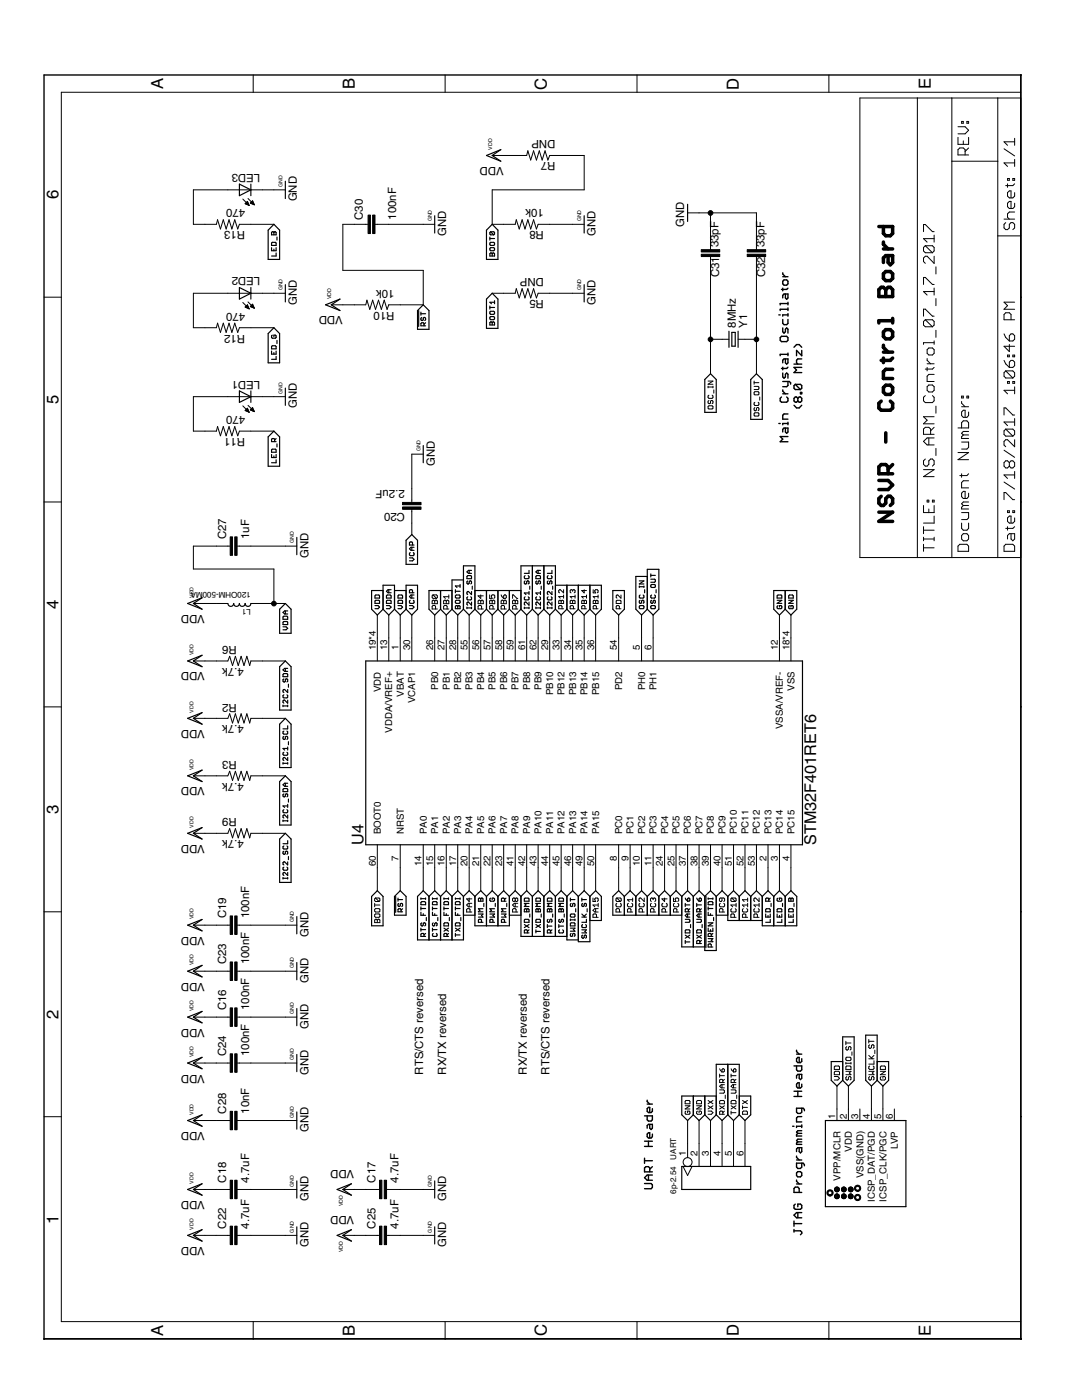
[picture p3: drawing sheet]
<svg xmlns="http://www.w3.org/2000/svg" width="216mm" height="279mm" viewBox="0 0 216 279" stroke-linecap="round" stroke-linejoin="round" font-family="sans-serif">
<defs><g id="words">
<g font-size="3.8">
<text x="32.5" y="17.8" transform="rotate(-90 32.5 17.8)">A</text>
<text x="70.8" y="17.8" transform="rotate(-90 70.8 17.8)">B</text>
<text x="109.1" y="17.9" transform="rotate(-90 109.1 17.9)">C</text>
<text x="147.4" y="17.9" transform="rotate(-90 147.4 17.9)">D</text>
<text x="185.7" y="17.8" transform="rotate(-90 185.7 17.8)">E</text>
<text x="11.7" y="39.8" transform="rotate(-90 11.7 39.8)">6</text>
<text x="11.7" y="80.7" transform="rotate(-90 11.7 80.7)">5</text>
<text x="11.7" y="121.5" transform="rotate(-90 11.7 121.5)">4</text>
<text x="11.7" y="162.4" transform="rotate(-90 11.7 162.4)">3</text>
<text x="11.7" y="203.3" transform="rotate(-90 11.7 203.3)">2</text>
<text x="11.7" y="244.2" transform="rotate(-90 11.7 244.2)">1</text>
<text x="32.5" y="266.6" transform="rotate(-90 32.5 266.6)">A</text>
<text x="70.8" y="266.6" transform="rotate(-90 70.8 266.6)">B</text>
<text x="109.1" y="266.7" transform="rotate(-90 109.1 266.7)">C</text>
<text x="147.4" y="266.7" transform="rotate(-90 147.4 266.7)">D</text>
<text x="185.7" y="266.6" transform="rotate(-90 185.7 266.6)">E</text>
</g>
<g font-size="3.7">
<text x="72.5" y="168.6" transform="rotate(-90 72.5 168.6)">U4</text>
<text x="162.9" y="168.6" transform="rotate(-90 162.9 168.6)">STM32F401RET6</text>
</g>
<g font-size="2.6">
<text x="110.8" y="28" transform="rotate(-180 110.8 28)">DNP</text>
<text x="51.9" y="34.7" transform="rotate(-180 51.9 34.7)">LED3</text>
<text x="100.5" y="33.3" transform="rotate(-180 100.5 33.3)">VDD</text>
<text x="110.8" y="32.4" transform="rotate(-180 110.8 32.4)">R7</text>
<text x="48.9" y="41.8" transform="rotate(-180 48.9 41.8)">470</text>
<text x="59.2" y="40.2" transform="rotate(-90 59.2 40.2)">GND</text>
<text x="108.5" y="41.8" transform="rotate(-180 108.5 41.8)">10k</text>
<text x="48.9" y="46.1" transform="rotate(-180 48.9 46.1)">R13</text>
<text x="72.4" y="43.9" transform="rotate(-90 72.4 43.9)">C30</text>
<text x="79.1" y="43.9" transform="rotate(-90 79.1 43.9)">100nF</text>
<text x="89" y="47.1" transform="rotate(-90 89 47.1)">GND</text>
<text x="108.5" y="46.1" transform="rotate(-180 108.5 46.1)">R8</text>
<text x="118.8" y="47.1" transform="rotate(-90 118.8 47.1)">GND</text>
<text x="136.5" y="45.2" transform="rotate(-90 136.5 45.2)">GND</text>
<text x="143.4" y="49.4" transform="rotate(-90 143.4 49.4)">33pF</text>
<text x="152.6" y="49.4" transform="rotate(-90 152.6 49.4)">33pF</text>
<text x="51.9" y="55.3" transform="rotate(-180 51.9 55.3)">LED2</text>
<text x="78.7" y="57.8" transform="rotate(-180 78.7 57.8)">10k</text>
<text x="108.5" y="59.9" transform="rotate(-180 108.5 59.9)">R5</text>
<text x="108.5" y="55.6" transform="rotate(-180 108.5 55.6)">DNP</text>
<text x="143.5" y="55.3" transform="rotate(-90 143.5 55.3)">C31</text>
<text x="152.7" y="55.3" transform="rotate(-90 152.7 55.3)">C32</text>
<text x="48.9" y="62.4" transform="rotate(-180 48.9 62.4)">470</text>
<text x="59.2" y="60.8" transform="rotate(-90 59.2 60.8)">GND</text>
<text x="68.4" y="63.1" transform="rotate(-180 68.4 63.1)">VDD</text>
<text x="78.7" y="62.2" transform="rotate(-180 78.7 62.2)">R10</text>
<text x="118.8" y="60.8" transform="rotate(-90 118.8 60.8)">GND</text>
<text x="146.8" y="65.4" transform="rotate(-90 146.8 65.4)">8MHz</text>
<text x="149.1" y="65.4" transform="rotate(-90 149.1 65.4)">Y1</text>
<text x="48.9" y="66.8" transform="rotate(-180 48.9 66.8)">R12</text>
<text x="51.9" y="76" transform="rotate(-180 51.9 76)">LED1</text>
<text x="48.9" y="83.1" transform="rotate(-180 48.9 83.1)">470</text>
<text x="59.2" y="81.5" transform="rotate(-90 59.2 81.5)">GND</text>
<text x="48.9" y="87.4" transform="rotate(-180 48.9 87.4)">R11</text>
<text x="86.7" y="92.9" transform="rotate(-90 86.7 92.9)">GND</text>
<text x="80.8" y="97.9" transform="rotate(-180 80.8 97.9)">2.2uF</text>
<text x="45.1" y="107.6" transform="rotate(-90 45.1 107.6)">C27</text>
<text x="49.7" y="107.6" transform="rotate(-90 49.7 107.6)">1uF</text>
<text x="80.8" y="102.4" transform="rotate(-180 80.8 102.4)">C20</text>
<text x="61.5" y="111.3" transform="rotate(-90 61.5 111.3)">GND</text>
<text x="40.9" y="122.7" transform="rotate(-180 40.9 122.7)">VDD</text>
<text x="47.2" y="128.9" transform="rotate(-180 47.2 128.9)">R6</text>
<text x="40.9" y="134.2" transform="rotate(-180 40.9 134.2)">VDD</text>
<text x="48.6" y="133.3" transform="rotate(-180 48.6 133.3)">4.7k</text>
<text x="47.2" y="140.4" transform="rotate(-180 47.2 140.4)">R2</text>
<text x="40.9" y="145.7" transform="rotate(-180 40.9 145.7)">VDD</text>
<text x="48.6" y="144.7" transform="rotate(-180 48.6 144.7)">4.7k</text>
<text x="47.2" y="151.9" transform="rotate(-180 47.2 151.9)">R3</text>
<text x="40.9" y="157.1" transform="rotate(-180 40.9 157.1)">VDD</text>
<text x="48.6" y="156.2" transform="rotate(-180 48.6 156.2)">4.7k</text>
<text x="47.2" y="163.3" transform="rotate(-180 47.2 163.3)">R9</text>
<text x="48.6" y="167.7" transform="rotate(-180 48.6 167.7)">4.7k</text>
<text x="40.9" y="168.6" transform="rotate(-180 40.9 168.6)">VDD</text>
<text x="45.1" y="183.3" transform="rotate(-90 45.1 183.3)">C19</text>
<text x="49.7" y="183.3" transform="rotate(-90 49.7 183.3)">100nF</text>
<text x="40.9" y="186.9" transform="rotate(-180 40.9 186.9)">VDD</text>
<text x="61.5" y="186.9" transform="rotate(-90 61.5 186.9)">GND</text>
<text x="40.9" y="196.1" transform="rotate(-180 40.9 196.1)">VDD</text>
<text x="45.1" y="192.4" transform="rotate(-90 45.1 192.4)">C23</text>
<text x="49.7" y="192.4" transform="rotate(-90 49.7 192.4)">100nF</text>
<text x="61.5" y="196.1" transform="rotate(-90 61.5 196.1)">GND</text>
<text x="45.1" y="201.6" transform="rotate(-90 45.1 201.6)">C16</text>
<text x="49.7" y="201.6" transform="rotate(-90 49.7 201.6)">100nF</text>
<text x="40.9" y="205.3" transform="rotate(-180 40.9 205.3)">VDD</text>
<text x="61.5" y="205.3" transform="rotate(-90 61.5 205.3)">GND</text>
<text x="40.9" y="214.5" transform="rotate(-180 40.9 214.5)">VDD</text>
<text x="45.1" y="210.8" transform="rotate(-90 45.1 210.8)">C24</text>
<text x="49.7" y="210.8" transform="rotate(-90 49.7 210.8)">100nF</text>
<text x="61.5" y="214.5" transform="rotate(-90 61.5 214.5)">GND</text>
<text x="84.5" y="214.5" transform="rotate(-90 84.5 214.5)">RTS/CTS reversed</text>
<text x="89" y="214.5" transform="rotate(-90 89 214.5)">RX/TX reversed</text>
<text x="105.1" y="214.5" transform="rotate(-90 105.1 214.5)">RX/TX reversed</text>
<text x="109.7" y="214.5" transform="rotate(-90 109.7 214.5)">RTS/CTS reversed</text>
<text x="40.9" y="225.9" transform="rotate(-180 40.9 225.9)">VDD</text>
<text x="45.1" y="222.2" transform="rotate(-90 45.1 222.2)">C28</text>
<text x="49.7" y="222.2" transform="rotate(-90 49.7 222.2)">10nF</text>
<text x="61.5" y="225.9" transform="rotate(-90 61.5 225.9)">GND</text>
<text x="70.7" y="233.5" transform="rotate(-180 70.7 233.5)">VDD</text>
<text x="40.9" y="239.7" transform="rotate(-180 40.9 239.7)">VDD</text>
<text x="45.1" y="236" transform="rotate(-90 45.1 236)">C18</text>
<text x="49.7" y="236" transform="rotate(-90 49.7 236)">4.7uF</text>
<text x="61.5" y="239.7" transform="rotate(-90 61.5 239.7)">GND</text>
<text x="74.9" y="236" transform="rotate(-90 74.9 236)">C17</text>
<text x="79.5" y="236" transform="rotate(-90 79.5 236)">4.7uF</text>
<text x="89" y="239.7" transform="rotate(-90 89 239.7)">GND</text>
<text x="45.1" y="245.2" transform="rotate(-90 45.1 245.2)">C22</text>
<text x="49.7" y="245.2" transform="rotate(-90 49.7 245.2)">4.7uF</text>
<text x="70.7" y="242.6" transform="rotate(-180 70.7 242.6)">VDD</text>
<text x="74.9" y="245.2" transform="rotate(-90 74.9 245.2)">C25</text>
<text x="79.5" y="245.2" transform="rotate(-90 79.5 245.2)">4.7uF</text>
<text x="40.9" y="248.8" transform="rotate(-180 40.9 248.8)">VDD</text>
<text x="61.5" y="248.8" transform="rotate(-90 61.5 248.8)">GND</text>
<text x="89" y="248.8" transform="rotate(-90 89 248.8)">GND</text>
</g>
<g font-size="2.2">
<text x="75" y="129.8" transform="rotate(-90 75 129.8)">19*4</text>
<text x="77.3" y="129.8" transform="rotate(-90 77.3 129.8)">13</text>
<text x="79.5" y="129.8" transform="rotate(-90 79.5 129.8)">1</text>
<text x="81.8" y="129.8" transform="rotate(-90 81.8 129.8)">30</text>
<text x="86.4" y="129.8" transform="rotate(-90 86.4 129.8)">26</text>
<text x="88.7" y="129.8" transform="rotate(-90 88.7 129.8)">27</text>
<text x="91" y="129.8" transform="rotate(-90 91 129.8)">28</text>
<text x="93.3" y="129.8" transform="rotate(-90 93.3 129.8)">55</text>
<text x="95.6" y="129.8" transform="rotate(-90 95.6 129.8)">56</text>
<text x="97.9" y="129.8" transform="rotate(-90 97.9 129.8)">57</text>
<text x="100.2" y="129.8" transform="rotate(-90 100.2 129.8)">58</text>
<text x="102.5" y="129.8" transform="rotate(-90 102.5 129.8)">59</text>
<text x="104.8" y="129.8" transform="rotate(-90 104.8 129.8)">61</text>
<text x="107.1" y="129.8" transform="rotate(-90 107.1 129.8)">62</text>
<text x="109.4" y="129.8" transform="rotate(-90 109.4 129.8)">29</text>
<text x="111.6" y="129.8" transform="rotate(-90 111.6 129.8)">33</text>
<text x="113.9" y="129.8" transform="rotate(-90 113.9 129.8)">34</text>
<text x="116.2" y="129.8" transform="rotate(-90 116.2 129.8)">35</text>
<text x="118.5" y="129.8" transform="rotate(-90 118.5 129.8)">36</text>
<text x="123.1" y="129.8" transform="rotate(-90 123.1 129.8)">54</text>
<text x="127.7" y="129.8" transform="rotate(-90 127.7 129.8)">5</text>
<text x="130" y="129.8" transform="rotate(-90 130 129.8)">6</text>
<text x="155.2" y="129.8" transform="rotate(-90 155.2 129.8)">12</text>
<text x="157.5" y="129.8" transform="rotate(-90 157.5 129.8)">18*4</text>
<text x="87.4" y="137.7" transform="rotate(-90 87.4 137.7)">PB0</text>
<text x="89.7" y="137.7" transform="rotate(-90 89.7 137.7)">PB1</text>
<text x="92" y="137.7" transform="rotate(-90 92 137.7)">PB2</text>
<text x="94.3" y="137.7" transform="rotate(-90 94.3 137.7)">PB3</text>
<text x="96.6" y="137.7" transform="rotate(-90 96.6 137.7)">PB4</text>
<text x="98.9" y="137.7" transform="rotate(-90 98.9 137.7)">PB5</text>
<text x="101.2" y="137.7" transform="rotate(-90 101.2 137.7)">PB6</text>
<text x="103.5" y="137.7" transform="rotate(-90 103.5 137.7)">PB7</text>
<text x="105.8" y="137.7" transform="rotate(-90 105.8 137.7)">PB8</text>
<text x="108.1" y="137.7" transform="rotate(-90 108.1 137.7)">PB9</text>
<text x="124.1" y="137.8" transform="rotate(-90 124.1 137.8)">PD2</text>
<text x="128.7" y="137.8" transform="rotate(-90 128.7 137.8)">PH0</text>
<text x="131" y="137.8" transform="rotate(-90 131 137.8)">PH1</text>
<text x="158.5" y="137.9" transform="rotate(-90 158.5 137.9)">VSS</text>
<text x="76" y="138.1" transform="rotate(-90 76 138.1)">VDD</text>
<text x="80.6" y="139.1" transform="rotate(-90 80.6 139.1)">VBAT</text>
<text x="82.9" y="140.4" transform="rotate(-90 82.9 140.4)">VCAP1</text>
<text x="110.4" y="138.8" transform="rotate(-90 110.4 138.8)">PB10</text>
<text x="112.7" y="138.8" transform="rotate(-90 112.7 138.8)">PB12</text>
<text x="115" y="138.8" transform="rotate(-90 115 138.8)">PB13</text>
<text x="117.2" y="138.8" transform="rotate(-90 117.2 138.8)">PB14</text>
<text x="119.5" y="138.8" transform="rotate(-90 119.5 138.8)">PB15</text>
<text x="78.3" y="146.2" transform="rotate(-90 78.3 146.2)">VDDA/VREF+</text>
<text x="156.2" y="145.5" transform="rotate(-90 156.2 145.5)">VSSA/VREF-</text>
<text x="76" y="166.5" transform="rotate(-90 76 166.5)">BOOT0</text>
<text x="80.6" y="166.5" transform="rotate(-90 80.6 166.5)">NRST</text>
<text x="85.1" y="166.5" transform="rotate(-90 85.1 166.5)">PA0</text>
<text x="87.4" y="166.5" transform="rotate(-90 87.4 166.5)">PA1</text>
<text x="89.7" y="166.5" transform="rotate(-90 89.7 166.5)">PA2</text>
<text x="92" y="166.5" transform="rotate(-90 92 166.5)">PA3</text>
<text x="94.3" y="166.5" transform="rotate(-90 94.3 166.5)">PA4</text>
<text x="96.6" y="166.5" transform="rotate(-90 96.6 166.5)">PA5</text>
<text x="98.9" y="166.5" transform="rotate(-90 98.9 166.5)">PA6</text>
<text x="101.2" y="166.5" transform="rotate(-90 101.2 166.5)">PA7</text>
<text x="103.5" y="166.5" transform="rotate(-90 103.5 166.5)">PA8</text>
<text x="105.8" y="166.5" transform="rotate(-90 105.8 166.5)">PA9</text>
<text x="108.1" y="166.5" transform="rotate(-90 108.1 166.5)">PA10</text>
<text x="110.4" y="166.5" transform="rotate(-90 110.4 166.5)">PA11</text>
<text x="112.7" y="166.5" transform="rotate(-90 112.7 166.5)">PA12</text>
<text x="115" y="166.5" transform="rotate(-90 115 166.5)">PA13</text>
<text x="117.2" y="166.5" transform="rotate(-90 117.2 166.5)">PA14</text>
<text x="119.5" y="166.5" transform="rotate(-90 119.5 166.5)">PA15</text>
<text x="124.1" y="166.5" transform="rotate(-90 124.1 166.5)">PC0</text>
<text x="126.4" y="166.5" transform="rotate(-90 126.4 166.5)">PC1</text>
<text x="128.7" y="166.5" transform="rotate(-90 128.7 166.5)">PC2</text>
<text x="131" y="166.5" transform="rotate(-90 131 166.5)">PC3</text>
<text x="133.3" y="166.5" transform="rotate(-90 133.3 166.5)">PC4</text>
<text x="135.6" y="166.5" transform="rotate(-90 135.6 166.5)">PC5</text>
<text x="137.9" y="166.5" transform="rotate(-90 137.9 166.5)">PC6</text>
<text x="140.2" y="166.5" transform="rotate(-90 140.2 166.5)">PC7</text>
<text x="142.5" y="166.5" transform="rotate(-90 142.5 166.5)">PC8</text>
<text x="144.8" y="166.5" transform="rotate(-90 144.8 166.5)">PC9</text>
<text x="147.1" y="166.5" transform="rotate(-90 147.1 166.5)">PC10</text>
<text x="149.3" y="166.5" transform="rotate(-90 149.3 166.5)">PC11</text>
<text x="151.6" y="166.5" transform="rotate(-90 151.6 166.5)">PC12</text>
<text x="153.9" y="166.5" transform="rotate(-90 153.9 166.5)">PC13</text>
<text x="156.2" y="166.5" transform="rotate(-90 156.2 166.5)">PC14</text>
<text x="158.5" y="166.5" transform="rotate(-90 158.5 166.5)">PC15</text>
<text x="75" y="172.9" transform="rotate(-90 75 172.9)">60</text>
<text x="79.5" y="171.8" transform="rotate(-90 79.5 171.8)">7</text>
<text x="84.1" y="172.9" transform="rotate(-90 84.1 172.9)">14</text>
<text x="86.4" y="172.9" transform="rotate(-90 86.4 172.9)">15</text>
<text x="88.7" y="172.9" transform="rotate(-90 88.7 172.9)">16</text>
<text x="91" y="172.9" transform="rotate(-90 91 172.9)">17</text>
<text x="93.3" y="172.9" transform="rotate(-90 93.3 172.9)">20</text>
<text x="95.6" y="172.9" transform="rotate(-90 95.6 172.9)">21</text>
<text x="97.9" y="172.9" transform="rotate(-90 97.9 172.9)">22</text>
<text x="100.2" y="172.9" transform="rotate(-90 100.2 172.9)">23</text>
<text x="102.5" y="172.9" transform="rotate(-90 102.5 172.9)">41</text>
<text x="104.8" y="172.9" transform="rotate(-90 104.8 172.9)">42</text>
<text x="107.1" y="172.9" transform="rotate(-90 107.1 172.9)">43</text>
<text x="109.4" y="172.9" transform="rotate(-90 109.4 172.9)">44</text>
<text x="111.6" y="172.9" transform="rotate(-90 111.6 172.9)">45</text>
<text x="113.9" y="172.9" transform="rotate(-90 113.9 172.9)">46</text>
<text x="116.2" y="172.9" transform="rotate(-90 116.2 172.9)">49</text>
<text x="118.5" y="172.9" transform="rotate(-90 118.5 172.9)">50</text>
<text x="123.1" y="171.8" transform="rotate(-90 123.1 171.8)">8</text>
<text x="125.4" y="171.8" transform="rotate(-90 125.4 171.8)">9</text>
<text x="127.7" y="172.9" transform="rotate(-90 127.7 172.9)">10</text>
<text x="130" y="172.9" transform="rotate(-90 130 172.9)">11</text>
<text x="132.3" y="172.9" transform="rotate(-90 132.3 172.9)">24</text>
<text x="134.6" y="172.9" transform="rotate(-90 134.6 172.9)">25</text>
<text x="136.9" y="172.9" transform="rotate(-90 136.9 172.9)">37</text>
<text x="139.2" y="172.9" transform="rotate(-90 139.2 172.9)">38</text>
<text x="141.5" y="172.9" transform="rotate(-90 141.5 172.9)">39</text>
<text x="143.8" y="172.9" transform="rotate(-90 143.8 172.9)">40</text>
<text x="146" y="172.9" transform="rotate(-90 146 172.9)">51</text>
<text x="148.3" y="172.9" transform="rotate(-90 148.3 172.9)">52</text>
<text x="150.6" y="172.9" transform="rotate(-90 150.6 172.9)">53</text>
<text x="152.9" y="171.8" transform="rotate(-90 152.9 171.8)">2</text>
<text x="155.2" y="171.8" transform="rotate(-90 155.2 171.8)">3</text>
<text x="157.5" y="171.8" transform="rotate(-90 157.5 171.8)">4</text>
<text x="166.7" y="223.3" transform="rotate(-90 166.7 223.3)">1</text>
<text x="169" y="223.3" transform="rotate(-90 169 223.3)">2</text>
<text x="171.3" y="223.3" transform="rotate(-90 171.3 223.3)">3</text>
<text x="173.6" y="223.3" transform="rotate(-90 173.6 223.3)">4</text>
<text x="175.9" y="223.3" transform="rotate(-90 175.9 223.3)">5</text>
<text x="178.1" y="223.3" transform="rotate(-90 178.1 223.3)">6</text>
<text x="136.9" y="230.7" transform="rotate(-90 136.9 230.7)">1</text>
<text x="139.2" y="230.7" transform="rotate(-90 139.2 230.7)">2</text>
<text x="141.5" y="230.7" transform="rotate(-90 141.5 230.7)">3</text>
<text x="143.8" y="230.7" transform="rotate(-90 143.8 230.7)">4</text>
<text x="146" y="230.7" transform="rotate(-90 146 230.7)">5</text>
<text x="148.3" y="230.7" transform="rotate(-90 148.3 230.7)">6</text>
<text x="170" y="229.8" transform="rotate(-90 170 229.8)">VDD</text>
<text x="179.2" y="229.4" transform="rotate(-90 179.2 229.4)">LVP</text>
<text x="167.7" y="235.6" transform="rotate(-90 167.7 235.6)">VPP/MCLR</text>
<text x="172.3" y="235.2" transform="rotate(-90 172.3 235.2)">VSS(GND)</text>
<text x="174.6" y="239.9" transform="rotate(-90 174.6 239.9)">ICSP_DAT/PGD</text>
<text x="176.9" y="239.8" transform="rotate(-90 176.9 239.8)">ICSP_CLK/PGC</text>
</g>
<g font-size="1.9">
<text x="50.1" y="118.1" transform="rotate(-180 50.1 118.1)">120OHM-500MA</text>
<text x="50.1" y="121.6" transform="rotate(-180 50.1 121.6)">L1</text>
<text x="134.9" y="231.4" transform="rotate(-90 134.9 231.4)">UART</text>
<text x="134.9" y="238.2" transform="rotate(-90 134.9 238.2)">6p-2.54</text>
</g>
<g font-size="1.2">
<text x="98.2" y="29.9" transform="rotate(-90 98.2 29.9)">VDD</text>
<text x="56.4" y="37.3" transform="rotate(-90 56.4 37.3)">GND</text>
<text x="86.2" y="44.2" transform="rotate(-90 86.2 44.2)">GND</text>
<text x="116" y="44.2" transform="rotate(-90 116 44.2)">GND</text>
<text x="56.4" y="58" transform="rotate(-90 56.4 58)">GND</text>
<text x="66.1" y="59.7" transform="rotate(-90 66.1 59.7)">VDD</text>
<text x="116" y="58" transform="rotate(-90 116 58)">GND</text>
<text x="56.4" y="78.6" transform="rotate(-90 56.4 78.6)">GND</text>
<text x="83.9" y="90.1" transform="rotate(-90 83.9 90.1)">GND</text>
<text x="58.7" y="108.4" transform="rotate(-90 58.7 108.4)">GND</text>
<text x="38.6" y="119.3" transform="rotate(-90 38.6 119.3)">VDD</text>
<text x="38.6" y="130.8" transform="rotate(-90 38.6 130.8)">VDD</text>
<text x="38.6" y="142.2" transform="rotate(-90 38.6 142.2)">VDD</text>
<text x="38.6" y="153.7" transform="rotate(-90 38.6 153.7)">VDD</text>
<text x="38.6" y="165.2" transform="rotate(-90 38.6 165.2)">VDD</text>
<text x="38.6" y="183.5" transform="rotate(-90 38.6 183.5)">VDD</text>
<text x="58.7" y="184.1" transform="rotate(-90 58.7 184.1)">GND</text>
<text x="38.6" y="192.7" transform="rotate(-90 38.6 192.7)">VDD</text>
<text x="58.7" y="193.2" transform="rotate(-90 58.7 193.2)">GND</text>
<text x="38.6" y="201.8" transform="rotate(-90 38.6 201.8)">VDD</text>
<text x="58.7" y="202.4" transform="rotate(-90 58.7 202.4)">GND</text>
<text x="38.6" y="211" transform="rotate(-90 38.6 211)">VDD</text>
<text x="58.7" y="211.6" transform="rotate(-90 58.7 211.6)">GND</text>
<text x="38.6" y="222.5" transform="rotate(-90 38.6 222.5)">VDD</text>
<text x="58.7" y="223" transform="rotate(-90 58.7 223)">GND</text>
<text x="38.6" y="236.2" transform="rotate(-90 38.6 236.2)">VDD</text>
<text x="58.7" y="236.8" transform="rotate(-90 58.7 236.8)">GND</text>
<text x="86.2" y="236.8" transform="rotate(-90 86.2 236.8)">GND</text>
<text x="38.6" y="245.4" transform="rotate(-90 38.6 245.4)">VDD</text>
<text x="58.7" y="246" transform="rotate(-90 58.7 246)">GND</text>
<text x="68.4" y="240.7" transform="rotate(-90 68.4 240.7)">VDD</text>
<text x="86.2" y="246" transform="rotate(-90 86.2 246)">GND</text>
<text x="68.4" y="249.9" transform="rotate(-90 68.4 249.9)">VDD</text>
</g>
</g></defs>
<g fill="none" stroke="#000" stroke-width=".23">
<path d="M47.8 36.7l2.3 1.2-2.3 1.2zM50.1 36.7v2.4M56.9 36.2v3.4M97.1 31l2.8-1.1-1.7 1.1 1.7 1.2zM47.8 57.4l2.3 1.1-2.3 1.2zM50.1 57.4v2.3M54.2 49.4v.6h.9v-.6M54.2 48.5l.1-.1h.6l.2 .1v.5h-.9zM54.2 46.4l.1-.2 .4 .2 .2-.2 .2 .2v.5h-.9zM54.7 44.8l1.1 1.1v5.9h-2.3v-5.9zM54.7 46.4v.5M54.7 49.7v.3"/>
<path d="M55.1 50.5v.6h-.9M55.3 47.3v.6M56.9 56.8v3.5M86.7 43.1v3.4M97.7 47.3v.6M97.7 50.6l.2-.1 .3 .1 .3-.1 .2 .1v.5h-1zM97.7 47.6h1M97.9 46.2l-.2 .5 .2 .2h.6M97.9 48.4h.6l.2 .1v.3l-.2 .2h-.6l-.2-.2zM97.9 49.4h.6l.2 .2v.3l-.2 .1h-.6l-.2-.1zM97.9 46.2h.6l.2 .2v.3l-.2 .2M97.9 46.2l.6 .7"/>
<path d="M98.2 44.8l1.2 1.1v5.9h-2.3v-5.9zM98.2 58.5l1.2 1.2v5.8h-2.3v-5.8zM98.2 50.6v.5M116.6 43.1v3.4M116.6 56.8v3.5M137.2 40.8v3.4M47.8 78l2.3 1.2-2.3 1.1zM50.1 78v2.3M54.2 69.2l.1-.2h.6l.2 .2v.4h-.9zM54.2 70.1v.6h.9v-.6M54.3 66.9l-.1 .1 .1 .5h.6l.2-.5-.4-.1v.3M54.7 65.4l1.1 1.2v5.8h-2.3v-5.8z"/>
<path d="M54.7 70.4v.3M55.1 71.1v.6h-.9M55.3 67.9v.7M56.9 77.4v3.5M65 60.8l2.8-1.1-1.7 1.1 1.7 1.2zM83.3 62l1.2-1.2 1.1 1.2v3.7h-2.3zM83.5 62v3.2M84 62.3v.6M84 62.6h.9M84.2 63.4l-.2 .1v.3l.3 .2 .2-.5 .3-.1 .1 .1v.3l-.1 .2M84.6 65v-.4l-.1-.2-.5 .2v.4h.9M84.9 64.4l-.3 .3"/>
<path d="M97.7 61.1v.6M97.7 64.4l.2-.2 .3 .2 .3-.2 .2 .2v.5h-1zM97.7 61.4h1M97.9 62.1h.6l.2 .2v.3l-.2 .1h-.6l-.2-.1zM97.9 63.2h.6l.2 .1v.3l-.2 .2h-.6l-.2-.2zM98.2 64.4v.5M98.7 60v.6M98.7 60.3h-1l.4 .3M141.8 74.6l1.1 1.1v6.6h-2.3v-6.6zM145.5 66.1v3.2M146 66.3h.7v2.8h-.7zM147.3 66.1v3.2"/>
<path d="M149.8 75.7l1.1-1.1 1.2 1.1v8h-2.3zM53.5 87.2l1.2-1.2 1.1 1.2v5.8h-2.3zM54.2 89.8l.1-.2h.6l.2 .2v.5h-.9zM54.2 90.7v.6h.9v-.6M54.7 91v.3M54.8 88.1v-.4l-.5-.2-.1 .2v.4h.9M55.1 91.8v.6h-.9M55.1 87.5l-.3 .3M55.3 88.6v.6M84.5 88.9v3.5M59.2 107.3v3.4M74.8 120l.2-.2h.6l.1 .2v.4h-.9z"/>
<path d="M75 118.7h.6l.1 .2v.5h-.9v-.5zM76.4 117.9h-2.3v3.7l1.2 1.1 1.1-1.1M77.1 120l.2-.2h.6l.1 .2v.4h-.9zM77.1 118.9l.2-.2h.6l.1 .2v.5h-.9zM77.6 117.7v.6M78 117.7h-.6l-.3 .3 .3 .3h.6M78.7 117.9h2.3M79.4 120l.2-.2h.6l.1 .2v.4h-.9zM79.6 118.7h.6l.1 .2v.5h-.9v-.5zM81 107.8l1.2-1.1 1.1 1.1v4.8h-2.3zM81 116.8h2.3v4.8l-1.1 1.1-1.2-1.1zM81.7 111.3h.6l.3 .3-.3 .3h-.6"/>
<path d="M81.9 119.8l-.2 .2 .2 .4h.6l.1-.1-.1-.5M81.9 110.3l-.2 .1 .2 .5h.6l.1-.2-.1-.4M82.2 109.2v.6M82.2 118.7v.7M82.3 118.3v-.4l-.1-.2h-.3l-.2 .2v.4h.9M82.3 108.8v-.5l-.4-.1-.2 .1v.5h.9M82.6 118.7h-.6l-.3 .4 .3 .3h.6M82.6 109.2h-.6l-.3 .3 .3 .3h.6M87.9 117.9v3.7M90.2 117.9h-4.6v3.7l1.1 1.1 1.2-1.1M90.9 120l.1-.2h.6l.2 .2v.3l-.2 .1h-.6l-.1-.1zM90.9 118.9l.1-.2h.6l.2 .2v.3l-.2 .2h-.6l-.1-.2z"/>
<path d="M90.9 117.7v.6M90.9 118h.9M91.8 116.6v.6M91.8 116.9h-.9l.3 .3M92.5 115.7h-2.3v5.9M93.3 119.1l-.1 .2 .1 .4h.6l.2-.1-.2-.5M93.3 115.9l-.1 .2 .1 .4 .3-.1v-.3l.2-.2 .3 .2-.2 .4M93.3 114.9h.6l.2 .1v.5h-.9v-.5zM93.6 113.8v.6M94.1 113.8h-.6l-.3 .3 .3 .3h.6M94.1 118v.7l-.6-.7-.3 .2 .1 .5M94.2 117v.6"/>
<path d="M94.8 117.9h9.1M97.1 117.9v3.7M99.4 117.9v3.7M101.6 117.9v3.7M104.8 114.9l-.2 .1 .2 .5h.6l.2-.2v-.3l-.2-.1M104.8 115.9l-.2 .2 .2 .4 .3-.1 .1-.5 .4 .2v.3l-.2 .1M104.8 119.1l-.2 .2 .2 .4h.6l.2-.1v-.3l-.2-.2M105.6 113.8v.6h-1M105.6 118v.7M105.6 118.3h-1l.3 .4M105.7 117v.6M106.2 112.9v8.7"/>
<path d="M107.1 119.1l-.2 .2 .2 .4h.6l.1-.1-.1-.5M107.1 115.9l-.2 .5 .3 .1 .2-.4 .3-.2 .1 .2-.1 .4M107.1 114.9h.6l.1 .1v.5h-.9v-.5zM107.4 113.8v.6M107.8 118.3h-.9l.3 .4M107.8 113.8h-.6l-.3 .3 .3 .3h.6M107.8 118v.7M108 117v.6M108.5 112.9v8.7M109.4 119.1l-.2 .2 .2 .4h.6l.1-.1-.1-.5M109.4 115.9l-.2 .5 .3 .1 .2-.1v-.3l.3-.2 .1 .2-.1 .4M109.4 114.9l-.2 .1 .2 .5h.6l.1-.2-.1-.4"/>
<path d="M110.1 113.8v.6h-.9M110.1 118v.7l-.7-.7-.2 .2 .2 .5M110.3 117v.6M110.8 116.8h9.2v4.8l-1.1 1.1-1.2-1.1M113.1 116.8v4.8M115.4 116.8v4.8M117.7 116.8v4.8M122.3 117.9h2.3v3.7l-1.2 1.1-1.1-1.1zM127.6 115.9h.9l-.9 .6h.9M127.6 116.9v.3M127.6 117.1h.9M127.7 119.8l-.1 .5 .3 .1 .1-.4 .3-.2 .2 .2-.2 .4"/>
<path d="M127.7 118.7l-.1 .2 .1 .5h.6l.2-.2-.2-.5M128.5 116.9v.3M128.6 117.7v.6M129.2 115h-2.3v6.6l1.1 1.1 1.2-1.1M129.2 113.6h2.3v8l-1.2 1.1-1.1-1.1zM129.9 114.5v.6M129.9 115.6h.7l.2 .1-.2 .5h-.7M129.9 114.8h.9M130 119.8l-.1 .5 .3 .1 .1-.1v-.3l.3-.2 .2 .2-.2 .4M130 118.7l-.1 .2 .1 .5h.6l.2-.2-.2-.5M130 116.6h.6l.2 .5-.2 .1h-.6l-.1-.1zM130.9 117.7v.6"/>
<path d="M154.4 117.9h4.6v3.7l-1.2 1.1-1.1-1.1-1.2 1.1-1.1-1.1zM155.1 119.8h.9l-.9 .6h.9M155.1 118.9l.1-.2h.7l.1 .2v.5h-.9zM156.7 117.9v3.7M157.4 119.8h.9l-.9 .6h.9M157.5 118.7h.6l.2 .2v.5h-.9v-.5zM37.4 131.9l2.9-1.1-1.7 1.1 1.7 1.2zM37.4 120.4l2.9-1.1-1.7 1.1 1.7 1.2zM45.5 120.4a.58 .58 0 0 0 .5 .6 .58 .58 0 0 0 .6-.6 .57 .57 0 0 0 .6 .6 .57 .57 0 0 0 .6-.6 .57 .57 0 0 0 .5 .6 .57 .57 0 0 0 .6-.6 .57 .57 0 0 0 .6 .6 .57 .57 0 0 0 .6-.6M55.8 121.6l1.1-1.2 1.2 1.2v4.8h-2.3zM55.8 133.1l1.1-1.2 1.2 1.2v8.6h-2.3zM56.5 123.1l.1-.1h.7l.1 .1v.5h-.9z"/>
<path d="M56.5 124.2l.1-.2h.7l.1 .2v.5h-.9zM56.5 134.6l.1-.2h.7l.1 .2v.4h-.9zM56.5 125.1h.6l.3 .3-.3 .3h-.6M56.6 135.5l-.1 .1v.4l.3 .1 .1-.5 .4-.1 .1 .1-.1 .5M56.6 138.7l-.1 .1v.3l.1 .2h.7l.1-.2-.1-.4M56.9 121.9v.6M56.9 133.4v.6M57.4 137.6v.6l-.6-.6-.3 .2v.3l.1 .1M57.4 139.7v.6l-.6-.6-.3 .2v.3l.1 .1M57.4 121.9h-.6l-.3 .3 .3 .3h.6M57.4 133.4h-.6l-.3 .3 .3 .3h.6M57.6 136.5v.7"/>
<path d="M73 131.9h87.1v36.7h-87.1zM74.8 120.9h.6l.3 .3-.3 .3h-.6M76.4 121.6v-4.8h2.3v4.8M76.4 121.6l1.2 1.1 1.1-1.1M77.1 120.9h.6l.3 .3-.3 .3h-.6M78.7 121.6l1.2 1.1 1.1-1.1M79.4 120.9h.6l.3 .3-.3 .3h-.6M81.7 120.9h.6l.3 .3-.3 .3h-.6M87.9 121.6l1.1 1.1 1.2-1.1M90.2 121.6l1.1 1.1 1.2-1.1M90.9 121l.1-.1 .3 .1 .3-.1 .2 .1v.5h-.9zM91.3 121v.5"/>
<path d="M92.5 121.6v-8.7h2.3v8.7M92.5 121.6l1.1 1.1 1.2-1.1M93.2 121.3h.9M93.2 121.2v.3M94.1 120.2v.6l-.6-.6-.3 .1 .1 .5M94.1 121.2v.3M94.8 121.6l1.1 1.1 1.2-1.1M97.1 121.6l1.1 1.1 1.2-1.1M99.4 121.6l1.1 1.1 1.1-1.1M101.6 121.6l1.2 1.1 1.1-1.1M103.9 121.6l1.2 1.1 1.1-1.1M103.9 121.6v-8.7h6.9v8.7"/>
<path d="M104.6 121.3h1M104.6 121.2v.3M105.6 120.2v.6l-.7-.6h-.1l-.2 .1 .2 .5M105.6 121.2v.3M106.2 121.6l1.2 1.1 1.1-1.1M106.9 121.3h.9M106.9 121.2v.3M107.8 120.2v.6l-.7-.6-.2 .1 .2 .5M107.8 121.2v.3M108.5 121.6l1.2 1.1 1.1-1.1M109.2 121.3h.9M109.2 121.2v.3"/>
<path d="M110.1 120.2v.6l-.7-.6-.2 .1 .2 .5M110.1 121.2v.3M110.8 121.6l1.2 1.1 1.1-1.1M113.1 121.6l1.2 1.1 1.1-1.1M115.4 121.6l1.2 1.1 1.1-1.1M127.6 121l.1-.1h.6l.2 .4-.2 .2h-.6zM129.9 121l.1-.1h.6l.2 .4-.2 .2h-.6zM155.2 120.9l-.1 .1v.3l.1 .2h.7l.1-.2-.1-.4h-.4v.3M157.5 120.9l-.1 .1 .1 .5h.6l.2-.2-.2-.4h-.3v.3M37.4 154.8l2.9-1.1-1.7 1.1 1.7 1.2zM37.4 143.4l2.9-1.2-1.7 1.2 1.7 1.1zM55.8 156l1.1-1.2 1.2 1.2v8.7h-2.3z"/>
<path d="M56.5 157.5l.1-.1h.7l.1 .1v.5h-.9zM56.5 152.3h.9M56.5 140.7v.3M56.5 152.2v.3M56.5 140.9h.9M56.6 145.9l-.1 .1v.4l.1 .1h.7l.1-.1-.1-.5M56.6 147l-.1 .1v.3l.3 .2 .1-.5 .4-.1 .1 .1-.1 .5M56.6 150.1l-.1 .2v.3l.1 .1h.7l.1-.1-.1-.5M56.6 158.4l-.1 .2v.3l.3 .1 .1-.4 .4-.2 .1 .2-.1 .4M56.9 143.4l1.2 1.1v8.7h-2.3v-8.7zM56.9 156.3v.6M57.4 140.7v.3"/>
<path d="M57.4 144.8v.7h-.9M57.4 149.1v.6M57.4 151.2v.6l-.6-.6-.3 .1v.3l.1 .2M57.4 152.2v.3M57.4 149.4h-.9l.3 .3M57.4 156.3h-.6l-.3 .3 .3 .3h.6M57.6 148v.6M57.6 159.5v.6M37.4 166.3l2.9-1.1-1.7 1.1 1.7 1.1zM55.8 167.4l1.1-1.1 1.2 1.1v8.7h-2.3zM56.5 163.7v.3M56.5 175.1v.3"/>
<path d="M56.5 175.3h.9M56.5 163.8h.9M56.6 161.6l-.1 .1v.4l.1 .1h.7l.1-.1-.1-.5M56.6 168.8l-.1 .2v.3l.1 .1h.7l.1-.1-.1-.5M56.6 169.9l-.1 .1v.3l.3 .2 .1-.5 .4-.1 .1 .1-.1 .5M56.6 173.1l-.1 .1v.3l.1 .2h.7l.1-.2-.1-.4M57.4 160.5v.6M57.4 162.6v.7l-.6-.7-.3 .2v.3l.1 .2M57.4 163.7v.3M57.4 167.8v.6h-.9M57.4 172v.6l-.6-.6-.3 .1v.4l.1 .1M57.4 174.1v.6l-.6-.6-.3 .2v.3l.1 .1"/>
<path d="M57.4 175.1v.3M57.4 160.8h-.9l.3 .3M57.6 170.9v.7M75.3 177.8l1.1 1.1v5.9h-2.3v-5.9zM79 178.9v3.2M79.4 179.5h.9M79.4 179.2v.7M79.9 177.8l1.1 1.1v3.7h-2.3v-3.7zM84 179.3h.9M84 179.2v.3M84.9 179.2v.3M85.6 178.9l-1.1-1.1-1.2 1.1v8.7h9.2v-8.7"/>
<path d="M85.6 178.9v8.7M85.6 178.9l1.1-1.1 1.2 1.1M86.3 179.3h.9M86.3 179.2v.3M86.4 179.9h.7l.1 .2v.5h-.9v-.5zM87.2 179.2v.3M87.9 178.9l1.1-1.1 1.2 1.1M87.9 178.9v8.7M88.6 179.3h.9M88.6 179.2v.3M88.7 179.9h.6l.2 .2v.5h-.9v-.5zM89.5 179.2v.3"/>
<path d="M90.2 178.9l1.1-1.1 1.2 1.1M90.2 178.9v8.7M90.9 179.2v.3M90.9 179.3h.9M91 179.9h.6l.2 .2v.5h-.9v-.5zM91.8 179.2v.3M92.5 178.9l1.1-1.1 1.2 1.1M94.8 178.9v5.9h6.8v-5.9M94.8 178.9l1.1-1.1 1.2 1.1M95.5 179.4l.1-.2 .3 .2 .3-.2 .2 .2v.5h-.9zM95.9 179.4v.5M97.1 178.9l1.1-1.1 1.2 1.1"/>
<path d="M97.1 178.9v5.9M97.9 179.2l-.2 .2 .2 .5h.6l.2-.2v-.3l-.2-.2h-.3v.3M99.4 178.9l1.1-1.1 1.1 1.1M99.4 178.9v5.9M100.7 179.9v-.5l-.5-.2-.1 .2v.5h.9M101 179.2l-.3 .3M101.6 178.9l1.2-1.1 1.1 1.1M103.9 178.9v8h9.2M103.9 178.9l1.2-1.1 1.1 1.1M104.6 179.4l.2-.2h.6l.2 .2v.5h-1zM106.2 178.9v8M106.2 178.9l1.2-1.1 1.1 1.1"/>
<path d="M106.9 179.4l.2-.2h.6l.1 .2v.5h-.9zM108.5 178.9v8M108.5 178.9l1.2-1.1 1.1 1.1M109.2 179.4l.2-.2h.6l.1 .2v.5h-.9zM110.8 178.9v8M110.8 178.9l1.2-1.1 1.1 1.1M111.5 179.4l.2-.2h.6l.1 .2v.5h-.9zM113.1 178.9v8.7h2.3M113.1 178.9l1.2-1.1 1.1 1.1M113.8 179.2v.7M113.8 179.5h.9M115.4 178.9v9h2.3v-9"/>
<path d="M115.4 178.9l1.2-1.1 1.1 1.1M116.1 179.5h.9M116.1 179.2v.7M117.7 178.9l1.2-1.1 1.1 1.1v4.8h-2.3M124.6 178.9l-1.2-1.1-1.1 1.1v3.7h13.7M124.6 178.9v3.7M124.6 178.9l1.1-1.1 1.2 1.1M126.9 178.9v3.7M126.9 178.9l1.1-1.1 1.2 1.1M129.2 178.9v3.7M129.2 178.9l1.1-1.1 1.2 1.1M131.5 178.9v3.7"/>
<path d="M131.5 178.9l1.1-1.1 1.2 1.1M133.8 178.9v3.7M133.8 178.9l1.1-1.1 1.1 1.1M136 178.9v10.1h4.6M136 178.9l1.2-1.1 1.1 1.1M136.7 179.2l.5 .7M137.2 179.4l.2-.2 .2 .2-.1 .5h-.3zM138.3 178.9v10.1M138.3 178.9l1.2-1.1 1.1 1.1M139 179.2l.5 .7M139.5 179.4l.3-.2 .2 .2v.3l-.5 .2zM140.6 178.9v10.8h2.3v-10.8"/>
<path d="M140.6 178.9l1.2-1.1 1.1 1.1M140.9 178.9v10.2M141.3 179.3h.9M141.3 179.2v.3M142.2 179.2v.3M142.9 178.9l1.2-1.1 1.1 1.1M145.2 178.9v4.8h6.9M145.2 178.9l1.2-1.1 1.1 1.1M147.5 178.9v4.8M147.5 178.9l1.2-1.1 1.1 1.1M149.8 178.9v4.8M149.8 178.9l1.1-1.1 1.2 1.1"/>
<path d="M152.1 178.9v5.9h6.9v-5.9l-1.2-1.1-1.1 1.1M152.1 178.9l1.1-1.1 1.2 1.1M153.4 179.9v-.5l-.5-.2-.1 .2v.5h.9M153.7 179.2l-.3 .3M154.4 178.9v5.9M154.4 178.9l1.1-1.1 1.2 1.1M155.2 179.2l-.1 .2v.3l.1 .2h.7l.1-.2-.1-.5h-.4v.3M156.7 178.9v5.9M157.4 179.4l.1-.2 .3 .2 .3-.2 .2 .2v.5h-.9zM157.8 179.4v.5M37.4 193.8l2.9-1.1-1.7 1.1 1.7 1.2zM37.4 184.6l2.9-1.1-1.7 1.1 1.7 1.2z"/>
<path d="M59.2 182.9v3.5M59.2 192.1v3.4M79.6 180.3l-.2 .5 .3 .1 .2-.5 .3-.1 .1 .1-.1 .5M80 182v-.5l-.4-.1-.2 .1v.5h.9M80.3 181.4l-.3 .3M84 182.1v.6h.9M84 181.3h.9M84 180.1l.2-.2h.6l.1 .2v.5h-.9zM84 181v.6M84 185.2v.6M84 185.5h.9M84.2 184.2l-.2 .1v.3l.2 .2 .3-.2 .1-.4 .3 .1v.3l-.1 .2"/>
<path d="M84.5 182.4v.3M84.6 186.9v-.5l-.1-.1-.5 .1v.5h.9M84.9 186.3l-.3 .3M85.1 183.1v.6M86.3 182.1v.6h.9M86.3 181.3h.9M86.3 185.5h.9M86.3 181v.6M86.3 185.2v.6M86.4 184.2l-.1 .1 .1 .5 .3-.2v-.3l.2-.1 .3 .1-.1 .5M86.4 186.3l-.1 .1 .1 .5h.7l.1-.2-.1-.4M86.7 182.4v.3"/>
<path d="M87.4 183.1v.6M88.6 184.3l.1-.1h.6l.2 .1v.5h-.9zM88.6 182.1v.6h.9M88.6 181.3h.9M88.6 181v.6M88.6 185.2l.9 .6M89 182.4v.3M89.2 186.9v-.5l-.2-.1-.4 .1v.5h.9M89.5 186.3l-.3 .3M89.5 185.2l-.9 .6M89.7 183.1v.6M90.9 186.6h.9"/>
<path d="M90.9 181v.6M90.9 182.1v.6h.9M90.9 184.3l.1-.1h.6l.2 .1v.5h-.9zM90.9 186.3v.6M90.9 185.2l.9 .6M90.9 181.3h.9M91.3 182.4v.3M91.8 185.2l-.9 .6M91.9 183.1v.6M92.5 182.6h2.3M95.5 182.4h.9l-.3 .3 .3 .3h-.9M96.1 184.1v-.5l-.2-.1-.4 .1v.5h.9"/>
<path d="M96.4 181.4h-.9l.3 .3-.3 .3h.9M96.5 180.3v.6M97.7 182.4h1l-.3 .3 .3 .3h-1M98.4 184.1v-.5l-.2-.1-.5 .1v.5h1M98.7 181.4h-1l.4 .3-.4 .3h1M98.8 180.3v.6M100.1 182.4h.9l-.3 .3 .3 .3h-.9M100.7 184.1v-.5l-.2-.1-.4 .1v.5h.9M101 181.4h-.9l.3 .3-.3 .3h.9M101.1 180.3v.6M101.6 182.6h2.3M104.6 181.5l.2-.1 .3 .1 .3-.1 .2 .1v.5h-1z"/>
<path d="M104.6 183.6l.2-.1h.6l.2 .1v.5h-1zM104.6 184.5l1 .6M105.1 181.5v.5M105.2 186.2v-.5l-.4-.1-.2 .1v.5h1M105.6 185.6l-.4 .3M105.6 184.5l-1 .6M105.6 180.3h-1l.3 .3-.3 .3h1M105.7 182.4v.6M106.9 183.6l.2-.1h.6l.1 .1v.5h-.9zM106.9 181.5l.2-.1 .3 .1 .3-.1 .1 .1v.5h-.9zM106.9 185.9h.9M106.9 185.6v.6"/>
<path d="M106.9 184.5l.9 .6M107.4 181.5v.5M107.8 180.3h-.9l.3 .3-.3 .3h.9M107.8 184.5l-.9 .6M108 182.4v.6M109.2 181.5l.2-.1 .3 .1 .3-.1 .1 .1v.5h-.9zM109.2 184.5v.6M109.2 184.8h.9M109.4 183.5l-.2 .1 .2 .5 .3-.2 .1-.4 .3 .1-.1 .5M109.7 181.5v.5M109.8 186.2v-.5l-.4-.1-.2 .1v.5h.9M110.1 180.3h-.9l.3 .3-.3 .3h.9"/>
<path d="M110.1 185.6l-.3 .3M110.3 182.4v.6M111.5 181.5l.2-.1 .3 .1 .3-.1 .1 .1v.5h-.9zM111.5 184.5v.6M111.5 184.8h.9M111.7 185.6l-.2 .1 .2 .5h.6l.1-.2v-.3l-.1-.1M111.7 183.5l-.2 .1 .2 .5 .3-.2 .1-.4 .3 .1v.3l-.1 .2M112 181.5v.5M112.4 180.3h-.9l.3 .3-.3 .3h.9M112.6 182.4v.6M113.8 184.3l.2-.1h.6l.1 .1v.5h-.9zM113.8 183.4v.3"/>
<path d="M113.8 185.2h.9l-.3 .3 .3 .3h-.9M113.8 183.6h.9M114 186.3l-.2 .1 .2 .5 .3-.2 .1-.4 .3 .1-.1 .5M114 180.3l-.2 .1 .2 .5 .3-.1 .1-.5 .3 .1-.1 .5M114 182.4h.6l.1 .5-.1 .1h-.6l-.2-.1zM114.7 183.4v.3M114.9 181.4v.6M116.1 185.6h.9l-.3 .3 .3 .3h-.9M116.1 183h.9M116.1 182.4l.6 .6M116.2 180.3l-.1 .5 .3 .1 .2-.1v-.4l.3-.1 .1 .1-.1 .5M116.2 186.6l-.1 .5 .3 .1 .2-.1v-.3l.3-.2 .1 .2-.1 .4"/>
<path d="M116.2 184.5l-.1 .2 .1 .4h.7l.1-.1-.1-.5M117 183.5v.6h-.9M117 182.4l-.4 .5M117.2 181.4v.6M136.7 185.7l.2-.1h.6l.1 .1v.5h-.9zM136.7 183.5h.8l.1 .1-.1 .5h-.8M136.7 188h.9M136.7 180.3v.6M136.7 187.7v.6M136.7 186.6l.9 .6M136.7 180.6h.9M137.2 182.4v.6"/>
<path d="M137.4 182v-.5l-.5-.1-.2 .1v.5h.9M137.6 182.4h-.6l-.3 .3 .3 .3h.6M137.6 186.6l-.9 .6M137.6 181.4l-.2 .3M137.8 184.5v.6M139 183.5h.8l.2 .1v.3l-.2 .2h-.8M139 180.6h1M139 180.3v.6M139 186.6l1 .6M139.2 185.6h.6l.2 .1v.5h-1v-.5zM139.5 182.4v.6M139.6 182v-.5l-.4-.1-.2 .1v.5h1"/>
<path d="M139.6 188.3v-.5l-.4-.1-.2 .1v.5h1M140 182.4h-.7l-.3 .3 .3 .3h.7M140 187.7l-.4 .3M140 186.6l-1 .6M140 181.4l-.4 .3M140.1 184.5v.6M141.3 184.2h.9l-.9 .6h.9M141.3 182.1v.6h.9M141.3 181.3h.9M141.3 180.1l.2-.2h.6l.1 .2v.5h-.9zM141.3 185.2v.6h.9v-.6M141.3 187.3h.9l-.3 .3 .3 .3h-.9"/>
<path d="M141.3 181v.6M141.8 182.4v.3M141.8 185.5v.3M141.9 186.9v-.5l-.1-.1-.5 .1v.5h.9M141.9 189v-.5l-.1-.1-.5 .1v.5h.9M142.2 186.3l-.3 .3M142.4 183.1v.6M142.9 182.6h2.3M152.8 181.5l.1-.1h.6l.2 .1v.5h-.9zM152.8 182.4v.6h.9v-.6M153.2 182.7v.3M153.7 183.5v.6h-.9"/>
<path d="M153.9 180.3v.6M155.1 181.5l.1-.1h.7l.1 .1v.5h-.9zM155.1 182.4v.6h.9v-.6M155.5 182.7v.3M156 183.5v.6h-.9M156.1 180.3v.6M157.4 182.4v.6h.9v-.6M157.5 181.4h.6l.2 .1v.5h-.9v-.5zM157.8 182.7v.3M158.3 183.5v.6h-.9M158.4 180.3v.6M37.4 212.2l2.9-1.2-1.7 1.2 1.7 1.1z"/>
<path d="M37.4 203l2.9-1.2-1.7 1.2 1.7 1.1zM59.2 201.3v3.4M59.2 210.4v3.5M138.3 218.7v3.8M140.6 218.7v3.8M142.9 218.7h-6.9v3.8l1.2 1.1 1.1-1.1M145.2 212.4v10.1M147.5 218.7h2.3v3.8l-1.1 1.1-1.2-1.1M168.1 211.9h-2.2v3.7l1.1 1.1 1.1-1.1M168.1 206.9h2.3v8.7l-1.1 1.1-1.2-1.1zM172.7 206.6h2.3v9l-1.1 1.1-1.2-1.1zM175 211.9h2.3v3.7l-1.1 1.1-1.2-1.1"/>
<path d="M37.4 223.6l2.9-1.1-1.7 1.1 1.7 1.2zM37.4 237.4l2.9-1.2-1.7 1.2 1.7 1.1zM59.2 221.9v3.4M59.2 235.7v3.4M67.3 237.4l2.8-1.2-1.7 1.2 1.7 1.1zM86.7 235.7v3.4M136 232.8h13.8v4.6h-13.8zM138.3 222.5l1.2 1.1 1.1-1.1M140.6 222.5l1.2 1.1 1.1-1.1M142.9 222.5v-10.1h4.6v10.1M142.9 222.5l1.2 1.1 1.1-1.1M145.2 222.5l1.2 1.1 1.1-1.1"/>
<path d="M164.7 223.6h16.1v17.2h-16.1zM166.5 237.3v.1M166.5 238.7v.1M166.6 238.9l.1 .2 .4 .1M166.8 237v.8M166.8 238.4v.7M166.9 236.9v.9M166.9 238.3v.9M167.1 238.3l-.4 .1-.1 .5M167.1 238.3l.3 .2M167.1 236.9v.9M167.1 238.3v.9"/>
<path d="M167.3 237.1v.6M167.3 238.4v.7M167.4 239l-.3 .2M167.4 238.5v.5M167.9 238.9l.2 .2 .4 .1M167.9 237.3v.2M167.9 238.7v.2M168.1 237v.8M168.1 238.4v.7M168.3 236.9v.9M168.3 238.3v.9M168.5 236.9l-.5 .2-.1 .4"/>
<path d="M168.5 236.9a.46 .46 0 0 1 .2 .8 .46 .46 0 0 1-.8-.2M168.5 238.3l-.4 .1-.2 .5M168.5 238.3a.46 .46 0 0 1 .3 .5 .46 .46 0 0 1-.3 .4M168.5 236.9v.9M168.5 238.3v.9M168.7 237.1v.6M168.7 238.5v.6M169.3 237.3v.2M169.3 238.6v.3M169.5 237v.8M169.5 238.4v.7M169.7 236.9v.9"/>
<path d="M169.7 238.3v.9M169.9 237v.8M169.9 238.3v.9M170.1 237.1v.6M170.1 238.5v.6M170.1 238.5a.46 .46 0 0 0-.7-.1 .46 .46 0 0 0 0 .7 .46 .46 0 0 0 .7-.1M170.1 237.1a.46 .46 0 0 1-.1 .7 .46 .46 0 0 1-.7-.3M170.1 237.1a.46 .46 0 0 0-.6-.1 .46 .46 0 0 0-.2 .5M170.1 238.5v.5M37.4 246.5l2.9-1.1-1.7 1.1 1.7 1.2zM59.2 244.8v3.5M67.3 246.5l2.8-1.1-1.7 1.1 1.7 1.2z"/>
<path d="M86.7 244.8v3.5"/>
<circle cx="167" cy="237.4" r=".46"/>
</g>
<g fill="none" stroke="#000" stroke-width=".2">
<path d="M50.5 15v3.4M88.8 15v3.4M127.1 15v3.4M165.4 15v3.4M171.6 19.6h32.1v91.7h-32.1zM183 19.6v91.7M189.9 19.6v91.7M199.1 19.6v91.7M203.7 18.4h-191.5v245.4h191.5M48.5 39.7l1.2 1.3M49.5 39.6l1.3 1.3M56.9 37.9h-18.3v6.9h4.6l.2-.9 .6 1.8 .6-1.8 .5 1.8 .6-1.8 .6 1.8 .5-1.8 .6 1.8 .4-.9h6.9"/>
<path d="M98.2 31h6.9l.2-.9 .6 1.8 .6-1.8 .5 1.8 .6-1.8 .6 1.8 .6-1.8 .5 1.8 .4-.9h6.9v6.9h-18.4v6.9h4.6l.2-.9 .6 1.8 .6-1.8 .6 1.8 .5-1.8 .6 1.8 .6-1.8 .5 1.8 .4-.9h9.2M189.9 32.2h9.2M191.2 27.4v1.4h2.1v-1.4M191.2 25.3h1.4l.7 .7-.7 .7h-1.4M191.9 24.2h.3v.4h-.3zM192.2 28.1v.7M192.6 30.9v-1l-.4-.4h-.7l-.3 .4v1h2.1M192.9 24.2h.4v.4h-.4zM193.3 29.5l-.7 .7M200.3 29.7l2.2 1.4M201 35.6h.4v.4h-.4zM201 36.7v.7"/>
<path d="M202.1 35.6h.4v.4h-.4zM202.5 27.6v1.4M202.5 31.8v1.4M202.5 38.4v.7l-.4 .4h-.7l-.4-.4v-.7l.4-.3h.3v1.4M202.5 36.7l-.4 .3h-1.4M202.5 32.5h-2.2l.7 .7M202.5 28.3h-2.2l.7 .7M8.8 59.3h3.4M48.9 40.6l.5-.4 .3 .8zM49 40.6v.1M49.1 40.5v.2M49.2 40.4v.4"/>
<path d="M49.3 40.3v.5M49.4 40.2v.7M49.5 40.5v.4M49.6 40.7v.2M49.7 41h.1M50 40.4v.2M50.1 40.3v.3M50.2 40.2v.5M50.3 40.1v.6M50.4 40.1l.4 .8-.8-.4zM50.4 40.2v.5M50.5 40.4v.4"/>
<path d="M50.7 40.7v.2M56.9 58.5h-18.3v6.9h4.6l.2-.9 .6 1.8 .6-1.8 .5 1.8 .6-1.8 .6 1.8 .5-1.8 .6 1.8 .4-.9h6.9M73.4 44.8h-5v9.2h16.1v6.8h-6.9l-.4 .9-.5-1.8-.6 1.8-.6-1.8-.6 1.8-.5-1.8-.6 1.8-.6-1.8-.2 .9h-6.9M74.8 44.8h11.9M98.2 58.5h4.6l.2-.9 .6 1.9 .6-1.9 .6 1.9 .5-1.9 .6 1.9 .6-1.9 .5 1.9 .4-1h9.2M137.2 42.5h13.7v7.3M141.8 42.5v7.3M141.8 51.2v23.4M150.9 51.2v23.4M184.3 46.2v-1.4h.3l1.5 1.4h.3M184.3 56.8v-1.4h.3l1.5 1.4h.3M184.6 49l-.3 .4v.7l.3 .3h1.5"/>
<path d="M184.6 49h1.5l.3 .4v.7l-.3 .3M184.6 49l1.5 1.4M186.4 51.1v1.5l-1.4-1.5h-.4l-.3 .4v.7l.3 .4M186.4 46.9v1.4M186.4 57.5v1.4M186.4 58.2h-2.1l.7 .7M186.4 47.6h-2.1l.7 .7M186.8 53.3v1.4M186.8 59.6v1.4M199.1 47.1h4.6M200.3 43.7h2.2M200.7 44.4l-.4 .4v.7l.4 .3h.3l.4-.3v-.7l.3-.4h.4l.4 .4v.7l-.4 .3"/>
<path d="M202.5 40.6v.7l-.4 .3h-.7l-.4-.3v-.7l.4-.4h.3v1.4M202.5 42.3h-1.1l-.4 .4v.7l.4 .3M203.7 59.3h.1M48.5 60.4l1.2 1.2M48.9 61.3l.8 .3M48.9 61.3l.5-.5 .3 .8M49 61.2v.1M49.1 61.1v.3M49.2 61v.4M49.3 60.9v.5M49.4 60.9v.6M49.5 61.1v.4"/>
<path d="M49.5 60.3l1.3 1.2M49.6 61.4v.2M49.7 61.6h.1M50 61.1v.1M50.1 61v.3M50.2 60.9v.4M50.3 60.8v.5M50.4 60.7l.4 .8-.8-.3zM50.4 60.8v.6M50.5 61.1v.3M50.7 61.3v.2M56.9 79.2h-18.3v6.8h4.6l.2-.9 .6 1.9 .6-1.9 .5 1.9 .6-1.9 .6 1.9 .5-1.9 .6 1.9 .4-1h6.9"/>
<path d="M141.3 77.1v.3M141.3 77.2h1M141.3 76.1h1l-1 .6h1M141.5 78.9l-.2 .1v.4l.2 .1h.6l.2-.1v-.4l-.2-.1M141.5 79.9l-.2 .2v.3l.3 .2 .2-.5 .3-.2 .2 .2v.3l-.2 .2M141.8 67.7h3.7M142.3 77.1v.3M142.4 77.8v.7M147.3 67.7h3.6M150.5 76.1v.6M150.5 78.3l.1-.1h.7l.1 .5-.1 .1h-.7zM150.5 77.1h.8l.1 .2-.1 .4h-.8"/>
<path d="M150.5 76.4h.9M151.6 79.2v.7M184.3 63.1v-1.4h.3l1.5 1.4h.3M184.6 63.8h1.5l.3 .4v.7l-.3 .3M184.6 63.8l-.3 .4v.7l.3 .3h1.5M184.6 79l-.3 .3v.7l.3 .3h1.5l.3-.3v-.7l-.3-.3M184.6 63.8l1.5 1.4M185 69.8l.3-.4h.8l.3 .4v.7l-.3 .3h-.8l-.3-.3zM185 77.2l.3-.4h.8l.3 .4v.7l-.3 .3h-.8l-.3-.3zM185 71.5v.4l.7 .7M185 73.3v.7M185 72.6h1.4"/>
<path d="M186.4 74.7h-1.1l-.3 .4v1h1.4M186.4 68.4h-2.1v.3M186.4 68v.7M186.4 73.3l-.3 .4h-1.5M186.8 65.9v1.4M191.9 79.1h.3v.3h-.3zM192.9 79.1h.4v.3h-.4zM200.3 71.9l.4 .7 .7 .7M200.3 66.6l.4 .8 .7 .7M200.7 74h1.4l.4 .4v.7l-.4 .3M200.7 74l-.4 .4v.7l.4 .3h1.4M200.7 74l1.4 1.4"/>
<path d="M201 70.9h.4v.3h-.4zM201 76.1h.4v.4h-.4zM201.4 72.3l.3-.4h.4l.4 .4v.7l-.4 .3h-.7zM201.4 68.7v1.5l-1.1-1.1h2.2M201.7 66.6h.4l.4 .4v.7l-.4 .4h-.7v-1.1zM201.7 63.8v-1l-.3-.4h-.7l-.4 .4v1h2.2M202.1 70.9h.4v.3h-.4zM202.1 76.1h.4v.4h-.4zM202.5 77.2v1.4M202.5 77.9h-2.2l.7 .7M202.5 60.3h-2.2l.7 .7-.7 .7h2.2M48.5 81l1.2 1.3"/>
<path d="M48.9 81.9l.5-.4 .3 .8zM49 81.9h.1M49.1 81.8v.2M49.2 81.7v.3M49.3 81.6v.5M49.4 81.5v.6M49.5 80.9l1.3 1.2M49.5 81.7v.5M49.6 82v.2M49.7 82.3h.1M50 81.7v.2M50.1 81.6v.3"/>
<path d="M50.2 81.5v.4M50.3 81.4v.6M50.4 81.3l.4 .8-.8-.3zM50.4 81.4v.6M50.5 81.7v.4M50.7 81.9v.2M84.5 90.6h-2.3v9.7M141.3 81.1l.2-.1h.6l.2 .1v.4l-.2 .1h-.6l-.2-.1zM150.6 80.3l-.1 .1 .1 .5h.7l.1-.1-.1-.5M150.6 81.3l-.1 .2 .1 .5 .3-.2v-.3l.2-.2 .3 .2-.1 .5M150.6 82.4h.7l.1 .5-.1 .1h-.7l-.1-.1zM184.3 93.7h2.1l-2.1 1.4h2.1"/>
<path d="M184.6 91.6l-.3 .4v.7l.3 .3h.4l.3-.3v-.7l.4-.4h.4l.3 .4v.7l-.3 .3M185 99.8h.3v.4h-.3zM185.3 87.4v1.4M185.7 86.7v-1.1l-.4-.3h-.7l-.3 .3v1.1h2.1M186.1 99.8h.3v.4h-.3zM186.4 87.4h-1.4l-.7 .7 .7 .7h1.4M186.4 85.3l-.7 .7M186.4 83.2h-2.1l.7 .7-.7 .7h2.1M186.8 81v1.5M186.8 89.5v1.4M191.2 85.4h2.1v-1.1l-.4-.3h-.7l-.3 .3v1.1M191.2 90.3h2.1l-2.1 1.4h2.1"/>
<path d="M191.9 88.2h1.4v1.1l-.4 .3h-1M191.9 80.1v.4l.7 .7M191.9 94.6v.6M191.9 81.2h1.4M192.2 86.8l-.3 .4v.3h1.4M192.2 86.8h1.1M193.3 82.2v.7l-.4 .4h-.7l-.3-.4v-.7l.3-.3h.4v1.4M193.3 98.4v.7l-.4 .4h-.7l-.3-.4v-.7l.3-.3h.4v1.4M193.3 95.9h-1.1l-.3 .4v1.1h1.4M193.3 94.6l-.4 .3h-1.4M193.3 86.1h-1.1l-.3 .4 .3 .3M200.3 82.8v-1.4h.4l1.4 1.4h.4"/>
<path d="M200.3 99.7v-1.4h.4l1.4 1.4h.4M200.3 96.2l2.2 1.4M200.3 89.9l2.2 1.4M200.7 85.6h1.4l.4 .4v.7l-.4 .3M200.7 85.6l-.4 .4v.7l.4 .3h1.4M200.7 85.6l1.4 1.4M201.4 92.3l.3-.3h.4l.4 .3v.7l-.4 .4h-.4l-.3-.4M201.4 92.3l-.4-.3h-.3l-.4 .3v.7l.4 .4h.3l.4-.4M201.4 92.3v.7M202.5 83.5v1.4M202.5 87.8v1.4l-1.5-1.4h-.3l-.4 .3v.7l.4 .4M202.5 94.1v1.4"/>
<path d="M202.5 94.8h-2.2l.7 .7M202.5 84.2h-2.2l.7 .7M8.8 100.2h3.4M45.9 109h-7.3v4.6h16.1v6.8M47.3 109h11.9M82.2 101.6v5.1M86.2 120l.2-.2 .3 .2 .4-.2 .2 .2v.5h-1.1zM86.4 118.7h.7l.2 .2v.4l-.2 .1M86.4 118.7l-.2 .2v.4l.2 .1h.7M86.4 118.7l.7 .7M86.7 120v.5M88.5 120l.2-.2 .3 .2 .4-.2 .2 .2v.5h-1.1z"/>
<path d="M89 120v.5M89.6 119.1h-1.1l.4 .3M89.6 118.7v.7M95.4 120l.2-.2 .3 .2 .4-.2 .1 .2v.5h-1zM95.9 118.7v.7l-.5-.5h1M95.9 120v.5M97.7 120l.2-.2 .3 .2 .4-.2 .1 .2v.5h-1zM97.7 118.7v.7h.5l-.2-.3 .2-.4h.4l.1 .2v.4l-.1 .1M98.2 120v.5M100 120l.2-.2 .3 .2 .4-.2 .1 .2v.5h-1zM100 118.7l.5 .7M100.5 120v.5"/>
<path d="M100.7 118.7l.3 .2v.4l-.1 .1h-.4v-.5zM102.3 119.4v-.7l1 .7M102.3 120l.1-.2 .4 .2 .3-.2 .2 .2v.5h-1zM102.8 120v.5M111.5 120l.2-.2 .3 .2 .3-.2 .2 .2v.4h-1zM112 120v.4M112.5 117.7v.6l-.8-.6-.2 .2v.3l.2 .1M112.5 118.7v.7M112.5 119.1h-1l.3 .3M113.8 120l.1-.2 .4 .2 .3-.2 .1 .2v.4h-.9zM114.3 117.9l.1-.2 .3 .2v.3l-.1 .1M114.3 117.9l-.2-.2-.3 .2v.3l.1 .1"/>
<path d="M114.3 117.9v.1M114.3 120v.4M114.7 119.1h-.9l.3 .3M114.7 118.7v.7M116.1 120l.1-.2 .4 .2 .3-.2 .1 .2v.4h-.9zM116.6 117.7v.6l-.5-.4h.9M116.6 120v.4M117 119.1h-.9l.3 .3M117 118.7v.7M118.4 117.7v.6h.5l-.2-.4 .2-.2h.3l.1 .2v.3l-.1 .1M118.4 120l.1-.2 .4 .2 .3-.2 .1 .2v.4h-.9zM118.9 120v.4"/>
<path d="M119.3 119.1h-.9l.3 .3M119.3 118.7v.7M123 120l.1-.2h.7l.1 .2v.4h-.9zM123.9 118.7v.7l-.6-.7h-.2l-.1 .2 .1 .5M184.3 100.9v1.4h2.1v-1.4M184.3 109.3h2.1M184.3 105.1v1.4M184.3 107.2v.7M184.3 108.6v1.4M184.3 107.6h2.1M184.3 105.8h2.1M185.3 101.6v.7"/>
<path d="M186.4 103v1.4h-2.1M186.4 107.2v.7M191.2 109l.3-.4h1.4l.4 .4v1h-2.1zM191.9 102.3h1.4v1.1l-.4 .3h-1M191.9 104.4v1.1l.3 .3h.7l.4-.3v-1.1M192.2 106.5h.7l.4 .4v.7l-.4 .3h-.7l-.3-.3v-.7zM192.2 100.9l-.3 .3v.4h1.4M192.2 100.9h1.1M193.3 100.2h-1.1l-.3 .3 .3 .4M200.7 108.6h1.4l.4 .4v1h-2.2v-1zM201 101.9h.4v.4h-.4zM201 105.1v.7"/>
<path d="M201.7 106.5v1.1l.4 .3 .4-.3v-1.1h-1.1l-.4 .4v.7M202.1 101.9h.4v.4h-.4zM202.5 103.4v.7l-.4 .3h-.7l-.4-.3v-.7l.4-.4h.3v1.4M202.5 105.1l-.4 .4h-1.4M203.7 100.2h.1M38.6 120.4h6.9M38.6 131.9h6.9l.3-.9 .6 1.8 .6-1.8 .5 1.8 .6-1.8 .6 1.8 .6-1.8 .5 1.8 .3-.9h6.8M50.1 120.4h6.8M75.3 122.7v9.2M77.6 122.7v9.2M79.9 122.7v9.2M82.2 122.7v9.2"/>
<path d="M86.7 122.7v9.2M86.9 121.5v-.5l-.2-.2h-.3l-.2 .2v.5h1.1M89 122.7v9.2M89.2 121.5v-.5l-.2-.2h-.3l-.2 .2v.5h1.1M91.3 122.7v9.2M93.6 122.7v9.2M95.9 122.7v9.2M96.1 121.5v-.5l-.2-.2h-.3l-.2 .2v.5h1M98.2 122.7v9.2M98.4 121.5v-.5l-.2-.2h-.3l-.2 .2v.5h1M100.5 122.7v9.2M100.7 121.5v-.5l-.2-.2h-.3l-.2 .2v.5h1"/>
<path d="M102.8 122.7v9.2M103 121.5v-.5l-.2-.2h-.4l-.1 .2v.5h1M105.1 122.7v9.2M107.4 122.7v9.2M109.7 122.7v9.2M112 122.7v9.2M112.1 121.5v-.5l-.1-.1-.5 .1v.5h1M114.3 122.7v9.2M114.4 121.5v-.5l-.1-.1-.5 .1v.5h.9M116.6 122.7v9.2M116.7 121.5v-.5l-.5-.1-.1 .1v.5h.9M118.9 122.7v9.2"/>
<path d="M119 121.5v-.5l-.1-.1-.5 .1v.5h.9M123.4 122.7v9.2M123.6 121.5v-.5l-.5-.1-.1 .1v.5h.9M128 122.7v9.2M130.3 122.7v9.2M155.5 122.7v9.2M157.8 122.7v9.2M8.8 141.1h3.4M38.6 143.4h6.9l.3-.9 .6 1.8 .6-1.8 .5 1.8 .6-1.8 .6 1.8 .6-1.8 .5 1.8 .3-.9h6.8M38.6 154.8h6.9l.3-.9 .6 1.8 .6-1.8 .5 1.8 .6-1.8 .6 1.8 .6-1.8 .5 1.8 .3-.9h6.8M203.7 141.1h.1M38.6 166.3h6.9l.3-.9 .6 1.8 .6-1.8 .5 1.8 .6-1.8 .6 1.8 .6-1.8 .5 1.8 .3-.9h6.8"/>
<path d="M74.9 179.2l-.1 .2v.3l.1 .2h.7M74.9 179.2h.7l.2 .2v.3l-.2 .2M74.9 179.2l.7 .7M75.3 168.6v9.2M79.9 168.6v9.2M84.5 168.6v9.2M86.7 168.6v9.2M89 168.6v9.2M91.3 168.6v9.2M93.6 168.6v9.2M93.6 179.2v.7l-.5-.5h1M95.9 168.6v9.2"/>
<path d="M98.2 168.6v9.2M100.5 168.6v9.2M102.8 179.4l-.2-.2-.3 .2v.3l.1 .2 .4-.2M102.8 179.4l.2-.2 .3 .2v.3l-.2 .2-.3-.2M102.8 168.6v9.2M102.8 179.4v.3M105.1 168.6v9.2M107.4 168.6v9.2M109.7 168.6v9.2M112 168.6v9.2M114.3 168.6v9.2M116.6 168.6v9.2"/>
<path d="M118.3 179.2v.7h.6l-.2-.3 .2-.4h.3l.2 .2v.3l-.2 .2M118.9 168.6v9.2M123.1 179.2l-.2 .2v.3l.2 .2h.7M123.1 179.2h.7l.2 .2v.3l-.2 .2M123.1 179.2l.7 .7M123.4 168.6v9.2M125.7 168.6v9.2M126.2 179.2v.7M126.2 179.6h-1l.4 .3M128 168.6v9.2M128.5 179.2v.7l-.7-.7-.3 .2v.3l.2 .2M130.3 179.4l-.2-.2-.3 .2v.3l.2 .2"/>
<path d="M130.3 179.4l.2-.2 .3 .2v.3l-.1 .2M130.3 168.6v9.2M130.3 179.4v.2M132.6 179.2v.7l-.5-.5h1M132.6 168.6v9.2M134.4 179.2v.7h.5l-.2-.3 .2-.4h.3l.2 .2v.3l-.2 .2M134.9 168.6v9.2M137.2 168.6v9.2M139.5 168.6v9.2M141.8 168.6v9.2M144.1 179.2v.5l-.2 .2-.3-.2v-.3l.1-.2h.7l.2 .2v.3l-.2 .2M144.1 168.6v9.2"/>
<path d="M146 179.2l-.2 .2v.3l.2 .2h.7M146 179.2h.7l.2 .2v.3l-.2 .2M146 179.2l.7 .7M146.4 168.6v9.2M148.7 168.6v9.2M149.2 179.6h-1.1l.4 .3M149.2 179.2v.7M150.9 168.6v9.2M151.5 179.2v.7l-.7-.7-.4 .2v.3l.2 .2M153.2 168.6v9.2M155.5 168.6v9.2M157.8 168.6v9.2"/>
<path d="M8.8 182h3.4M38.6 193.8h7.3M38.6 184.6h7.3M47.3 193.8h11.9M47.3 184.6h11.9M74.8 183.6l.1-.1 .4 .1 .3-.1 .2 .1v.5h-1zM74.8 180.3v.7M74.8 180.6h1M74.9 181.3h.7l.2 .2v.3l-.2 .2h-.7l-.1-.2v-.3zM74.9 182.4h.7l.2 .2v.3l-.2 .2h-.7l-.1-.2v-.3zM75.3 183.6v.5M93.6 180.3v.7"/>
<path d="M93.8 182v-.5l-.2-.2h-.3l-.2 .2v.5h1M94.1 180.3h-.6l-.4 .3 .4 .4h.6M102.8 180.3v.7M103 182v-.5l-.2-.2h-.4l-.1 .2v.5h1M103.3 180.3h-.7l-.3 .3 .3 .4h.7M118.9 181.3v.7M119 183.1v-.5l-.1-.2h-.4l-.2 .2v.5h1.1M119.4 181.3h-.7l-.4 .4 .4 .3h.7M119.4 180.6h-1.1l.4 .4M119.4 180.3v.7M123.1 180.3l-.2 .1v.4l.2 .2h.7l.2-.2v-.4l-.2-.1M123.6 182v-.5l-.2-.2h-.3l-.2 .2v.5h1.1"/>
<path d="M125.4 180.3l-.2 .1v.4l.2 .2h.7l.1-.2v-.4l-.1-.1M125.9 182v-.5l-.2-.2h-.3l-.2 .2v.5h1M127.7 180.3l-.2 .1v.4l.2 .2h.7l.1-.2v-.4l-.1-.1M128.2 182v-.5l-.2-.2h-.3l-.2 .2v.5h1M130 180.3l-.2 .1v.4l.2 .2h.7l.1-.2v-.4l-.1-.1M130.5 182v-.5l-.2-.2h-.3l-.2 .2v.5h1M132.3 180.3l-.2 .1v.4l.2 .2h.6l.2-.2v-.4l-.2-.1M132.8 182v-.5l-.2-.2h-.3l-.2 .2v.5h1M134.6 180.3l-.2 .1v.4l.2 .2h.6l.2-.2v-.4l-.2-.1M135.1 182v-.5l-.2-.2h-.3l-.2 .2v.5h1M143.7 180.3l-.1 .1v.4l.1 .2h.7l.2-.2v-.4l-.2-.1M144.3 182v-.5l-.2-.2h-.4l-.1 .2v.5h1"/>
<path d="M146 181.3l-.2 .2v.3l.2 .2h.7l.2-.2v-.3l-.2-.2M146.5 183.1v-.5l-.1-.2h-.4l-.2 .2v.5h1.1M146.9 180.6h-1.1l.4 .4M146.9 180.3v.7M148.3 181.3l-.2 .2v.3l.2 .2h.7l.2-.2v-.3l-.2-.2M148.8 183.1v-.5l-.1-.2h-.4l-.2 .2v.5h1.1M149.2 180.6h-1.1l.4 .4M149.2 180.3v.7M150.6 181.3l-.2 .2v.3l.2 .2h.7l.2-.2v-.3l-.2-.2M151.1 183.1v-.5l-.2-.2h-.3l-.2 .2v.5h1.1M151.5 180.6h-1.1l.4 .4M151.5 180.3v.7"/>
<path d="M203.7 182h.1M38.6 212.2h7.3M38.6 203h7.3M47.3 212.2h11.9M47.3 203h11.9M136.9 219.6h.6l.2 .2v.5h-1v-.5zM139 219.8l.2-.2h.6l.2 .2v.5h-1zM141.3 219.6l1 .7M142.3 219.6l-1 .7M143.6 217.5h.8l.1 .2-.1 .5h-.8M143.6 214.7h.9M143.6 214.4v.6"/>
<path d="M143.6 213.3l.5 .6M143.7 219.6h.7l.1 .2v.5h-.9v-.5zM144.1 213.5l.3-.2 .1 .5-.4 .1zM144.1 216.5v.6M144.2 216v-.4l-.5-.2-.1 .2v.4h.9M144.5 216.5h-.6l-.3 .3 .3 .3h.6M144.5 215.4l-.3 .3M144.7 218.6v.6M145.9 219.8l.1-.2h.7l.2 .2v.5h-1zM145.9 214.4v.6M145.9 217.5h.8l.2 .2v.3l-.2 .2h-.8M145.9 214.7h1"/>
<path d="M145.9 213.3l.5 .6M146.4 216.5v.6M146.5 216v-.4l-.1-.2-.5 .2v.4h1M146.5 213.3l.4 .2v.3l-.2 .1h-.3v-.4zM146.9 216.5h-.7l-.3 .3 .3 .3h.7M146.9 215.4l-.4 .3M147 218.6v.6M148.2 219.6l.9 .7M149.1 219.6l-.9 .7M166.5 214.8h.7l.3 .4-.3 .3h-.7M166.5 214l.1-.2h.7l.2 .2v.5h-1zM166.5 212.9l.1-.2h.7l.2 .2v.5h-1z"/>
<path d="M167 216.7v6.9M168.8 213.8h1l-.3 .3 .3 .4h-1M168.8 212.9l.2-.2h.6l.2 .2v.5h-1zM168.8 207.8v.7M168.8 212v.4M168.8 212.2h1M168.8 208.2h1M169 214.8l-.2 .2v.4l.3 .1 .2-.1v-.4l.3-.2 .2 .2v.4l-.2 .1M169 208.9l-.2 .1v.4l.3 .1 .2-.1v-.4l.3-.1 .2 .1v.4l-.2 .1M169 211h.6l.2 .2v.3l-.2 .2h-.6l-.2-.2v-.3zM169.3 216.7v6.9M169.8 212v.4"/>
<path d="M170 209.9v.7M173.4 213.8h1l-.3 .3 .3 .4h-1M173.4 207.5v.7M173.4 211.3h1M173.4 210.6l.7 .7M173.4 207.8h1M173.5 214.8l-.1 .2v.4l.3 .1 .2-.1v-.4l.3-.2 .2 .2v.4l-.2 .1M173.5 212.7l-.1 .2v.4l.1 .1h.7l.2-.1v-.4l-.2-.2M173.5 208.5l-.1 .2v.3l.1 .2 .4-.2v-.3l.2-.2 .3 .2v.3l-.2 .2M173.9 216.7v6.9M174.4 211.7v.7h-1M174.4 210.6l-.5 .5"/>
<path d="M174.6 209.6v.7M175.7 213.8h1l-1 .7h1M175.8 214.8l-.1 .2v.4l.1 .1h.7l.2-.1v-.4l-.2-.2h-.3v.4M175.8 212.7h.7l.2 .2v.5h-1v-.5zM176.2 216.7v6.9M8.8 222.9h3.4M38.6 223.6h7.3M38.6 237.4h7.3M47.3 223.6h11.9M47.3 237.4h11.9M68.4 237.4h7.3M77.1 237.4h9.6"/>
<path d="M136.3 232.8l.9 1.8 .9-1.8M136.7 220.7h1l-1 .6h1M136.9 221.7l-.2 .2 .2 .5h.6l.2-.2-.2-.5h-.3v.4M137.2 223.6v7.4M139 220.7h1l-1 .6h1M139.2 221.7l-.2 .2v.3l.2 .2h.6l.2-.2v-.3l-.2-.2h-.3v.4M139.5 223.6v9.2M141.3 221.7h.6l.4 .4-.4 .3h-.6M141.3 220.7l1 .6M141.8 223.6v9.2M142.3 220.7l-1 .6M143.6 220.7l.9 .6"/>
<path d="M144.1 223.6v9.2M144.2 222.4v-.5l-.1-.2h-.4l-.1 .2v.5h.9M144.5 221.7l-.3 .4M144.5 220.7l-.9 .6M145.9 222.1h1M145.9 221.7v.7M145.9 220.7l1 .6M146.4 223.6v9.2M146.9 220.7l-1 .6M148.2 220.7v.6M148.2 221h.9M148.3 221.7h.7l.1 .2v.5h-.9v-.5z"/>
<path d="M148.7 223.6v9.2M171.6 221.3v2.3M178.5 221.3v2.3M203.7 222.9h.1M38.6 246.5h7.3M47.3 246.5h11.9M68.4 246.5h7.3M77.1 246.5h9.6M50.5 263.8v3.5M88.8 263.8v3.5M127.1 263.8v3.5M165.4 263.8v3.5"/>
<circle cx="137.2" cy="231.9" r=".89"/>
</g>
<g fill="#000" stroke="#000" stroke-width=".2">
<path d="M165.2 237.6a.63 .63 0 0 1 1 .2 .63 .63 0 0 1-.6 .9v-.2a.4 .4 0 0 1-.3-.6 .4 .4 0 0 1 .6-.1 .4 .4 0 0 1-.1 .6l-.2 .1v.2a.62 .62 0 0 1-.6-.4 .62 .62 0 0 1 .2-.7z" fill-rule="evenodd"/>
<path d="M170.7 236.7a.63 .63 0 0 1 1 .2 .63 .63 0 0 1-.6 .9v-.2a.39 .39 0 0 1-.4-.6 .39 .39 0 0 1 .7-.1 .39 .39 0 0 1-.1 .6l-.2 .1v.2a.63 .63 0 0 1-.6-.4 .63 .63 0 0 1 .2-.7z" fill-rule="evenodd"/>
<path d="M170.7 238.5a.62 .62 0 0 1 1 .2 .62 .62 0 0 1-.6 .9v-.2a.4 .4 0 0 1-.3-.6 .4 .4 0 0 1 .6-.1 .4 .4 0 0 1-.1 .7h-.2v.2a.61 .61 0 0 1-.6-.4 .61 .61 0 0 1 .2-.7z" fill-rule="evenodd"/>
<circle cx="141.8" cy="42.5" r=".47"/>
<circle cx="141.8" cy="67.7" r=".47"/>
<circle cx="150.9" cy="67.7" r=".47"/>
<circle cx="54.7" cy="120.5" r=".47"/>
</g>
<g fill="#000" stroke="#000" stroke-width=".2">
<path d="M73.4 42.9h.5v3.7h-.5zM74.4 42.9h.4v3.7h-.4zM139.9 50.7h3.7v.5h-3.7zM139.9 49.8h3.7v.5h-3.7zM149.1 50.7h3.7v.5h-3.7zM149.1 49.8h3.7v.5h-3.7zM45.9 107.1h.5v3.7h-.5zM46.8 107.1h.5v3.7h-.5zM80.3 100.3h3.7v.4h-3.7zM80.3 101.2h3.7v.4h-3.7zM45.9 192h.5v3.7h-.5zM45.9 182.8h.5v3.7h-.5z"/>
<path d="M46.8 192h.5v3.7h-.5zM46.8 182.8h.5v3.7h-.5zM45.9 210.3h.5v3.7h-.5zM45.9 201.1h.5v3.7h-.5zM46.8 210.3h.5v3.7h-.5zM46.8 201.1h.5v3.7h-.5zM45.9 221.8h.5v3.7h-.5zM45.9 235.5h.5v3.7h-.5zM46.8 221.8h.5v3.7h-.5zM46.8 235.5h.5v3.7h-.5zM75.7 235.5h.5v3.7h-.5zM76.7 235.5h.4v3.7h-.4z"/>
<path d="M45.9 244.7h.5v3.7h-.5zM46.8 244.7h.5v3.7h-.5zM75.7 244.7h.5v3.7h-.5zM76.7 244.7h.4v3.7h-.4z"/>
</g>
<g fill="none" stroke="#000" stroke-width=".28">
<path d="M203.7 15v252.3M203.8 15h-195v252.3M156.2 54.4v.3l.5 .5M156.2 57.5v.5M156.2 55.2h1M156.4 55.9h.6l.2 .2v.5l-.2 .3h-.6l-.2-.3v-.5zM156.7 58.7v.8l.3 .2 .2-.2v-.8h-.8l-.2 .2v.6M157.2 57.5l-.2 .3h-1.1M155.4 62.8h.3M155.9 67.1h1.1l.2 .3v.5l-.2 .3h-1.1l-.2-.3v-.5zM155.9 79.2l-.2 .3v.5l.2 .3h1.1l.2-.3v-.5l-.2-.3M156.2 63.8v.7l.2 .3h.6l.2-.3v-.7"/>
<path d="M156.2 65.4v.8l.2 .3 .3-.3v-.5l.3-.3 .2 .3v.8M156.2 73.3v.5M156.2 74.4v.8l.2 .3 .3-.3v-.5l.3-.3 .2 .3v.8M156.2 77.8v.3l.5 .5M156.2 78.6h1M156.2 76.1h1.3l.3 .3v.3M156.7 71.6v.8l.3 .3 .2-.3v-.8h-.8l-.2 .3v.5M157.2 62.8h-1v.3M157.2 60.3v.6M157.2 61.4v.6M157.2 62.6v.5M157.2 70.5v.5"/>
<path d="M157.2 76.1v.8l-.2 .3h-.8M157.2 60.6h-1.5v.3M157.2 61.7h-1.5v.3M157.2 70.7h-1.5v.3M157.2 73.3l-.2 .2h-1.1M158.4 72.7h1.6M158.4 69.3l.5-.5h.6l.5 .5M158.7 76.7l-.3 .3v.5l.3 .2h1M158.7 76.7h1l.3 .3v.5l-.3 .2M158.7 76.7l1 1M159.2 79.5l-.3-.3h-.2l-.3 .3v.5l.3 .3h.2l.3-.3M159.2 79.5l.3-.3h.2l.3 .3v.5l-.3 .3h-.2l-.3-.3"/>
<path d="M159.2 79.5v.5M159.7 78.3h.3v.3h-.3zM160 71.6h-.8l-.3 .3v.5l.3 .3M160 69.9v1.1l-1.1-1.1v1.1M160 73.3h-1.6l.5 .6-.5 .5h1.6M155.4 84.5h.3M156.7 85.4v.8l.3 .3 .2-.3v-.8h-.8l-.2 .3v.5M157.2 87.1h-1.5l.5 .5-.5 .6h1.5M157.2 82.6h-.8l-.2 .3v.8h1M157.2 84.5h-1v.3M157.2 84.3v.5M158.4 80.9l.5 .5h.6l.5-.5"/>
<path d="M129.1 219.6v.2l.5 .5M158.4 212.7h1.6v.8l-.3 .3h-.5l-.3-.3v-.8M158.4 218.8h1.6M158.4 217.8h1.6M158.9 209.6v.3l.6 .5M158.9 210.4h1.1M159.2 217.8v1M159.5 214.4v.8l.2 .3 .3-.3v-.8h-.8l-.3 .3v.5M160 211.3v.5l-.3 .3h-.5l-.3-.3v-.5l.3-.3h.3v1.1M160 216.4v.5l-.3 .2h-.5l-.3-.2v-.5l.3-.3h.3v1M128.6 236.2h1.3l.3 .3v.5l-.3 .2h-1.3M128.6 222.7h1.6v.8l-.3 .2h-.5l-.3-.2v-.8"/>
<path d="M128.6 231.1v1.1M128.6 231.6h1.6M128.6 228.8h1.6M128.6 227.8h1.6M129.1 220.3h1.1M129.4 227.8v1M129.4 234.5v1M129.6 224.4v.7l.3 .3 .3-.3v-.7h-.8l-.3 .2v.5M129.6 233.9v-.8l-.2-.3h-.5l-.3 .3v.8h1.6M130.2 221.3v.5l-.3 .2h-.5l-.3-.2v-.5l.3-.3h.2v1M130.2 226.3v.5l-.3 .3h-.5l-.3-.3v-.5l.3-.2h.2v1M130.2 234.5h-1.1l-.5 .5 .5 .5h1.1"/>
<path d="M130.2 232.8l-.6 .5M158.2 224.8h.2M158.9 234.1l.3-.3h.5l.3 .3v.5l-.3 .3h-.5l-.3-.3zM158.9 230.7v.3l.6 .5M158.9 235.5v.3l.6 .5M158.9 236.3h1.1M158.9 231.5h1.1M159.2 226.2l-.3 .2v.3h1.1M159.2 227.9l-.3 .2v.3h1.1M159.2 227.9h.8M159.2 226.2h.8M159.5 238v-.8l-.3-.3h-.5l-.3 .3v.8h1.6"/>
<path d="M159.5 229v.8l.2 .3 .3-.3v-.8h-.8l-.3 .3v.5M160 221.2v.8l-.3 .2h-.5l-.3-.2v-.8h1.4l.2 .2v.3M160 224.5v.5M160 232.1v.8l-.3 .3h-.5l-.3-.3v-.8h1.4l.2 .3v.3M160 222.8h-.8l-.3 .3v.8h1.1M160 224.8h-1.1v.2M160 227.4h-.8l-.3 .2 .3 .3M160 225.7h-.8l-.3 .2 .3 .3M158.4 243.7v1M158.4 245.4v.5M158.4 245.6h1.3l.3 .3v.2l-.3 .3M158.4 244.2h1.6"/>
<path d="M158.7 240.3l-.3 .3v.5l.3 .2h1l.3-.2v-.5l-.3-.3h-.5v.5M159.2 242v1M160 242h-1.1l-.5 .5 .5 .5h1.1M8.8 267.2h195"/>
</g>
<g fill="none" stroke="#000" stroke-width=".7">
<path d="M175.4 57.8l.4-.5h.5l.4 .5 .5-.5h.5l.4 .5v1.4h-2.7zM175.4 45.2h2.7v1.4l-.4 .5h-1l-.4-.5v-1.4M176.3 54.6l.4-.4h1l.4 .4v1l-.4 .4h-1l-.4-.4zM176.3 48.3v.5l.9 .9M176.3 49.7h1.8M176.7 57.8v1.4M177.2 51v1.4l.5 .5 .4-.5v-1.4h-1.4l-.4 .5v.9M176.3 66.3l.4-.5h1l.4 .5v.9l-.4 .4h-1l-.4-.4zM176.3 77.3l.4-.4h1l.4 .4v1l-.4 .4h-1l-.4-.4zM176.3 68.9v.4l.9 1M176.3 71.5v.9M176.3 70.3h1.8"/>
<path d="M178.1 64h-2.7v.5M178.1 63.5v1M178.1 73.7h-1.4l-.4 .5v1.3h1.8M178.1 71.5l-.4 .4h-1.9M175.4 95.9h1.8l.9 .9-.9 .9h-1.8M175.8 99l-.4 .5v.9l.4 .5h.5l.4-.5v-.9l.5-.5h.5l.4 .5v.9l-.4 .5M175.8 80.1l-.4 .4v.9l.4 .5h1.9l.4-.5v-.9l-.4-.4M176.7 86.4v1.8M177.2 94.6v-1.4l-.5-.5h-.9l-.4 .5v1.4h2.7M178.1 92.7l-.9 .9M175.4 102.2h2.7l-2.7 1.9h2.7"/>
</g>
<use href="#words"/>
</svg>
